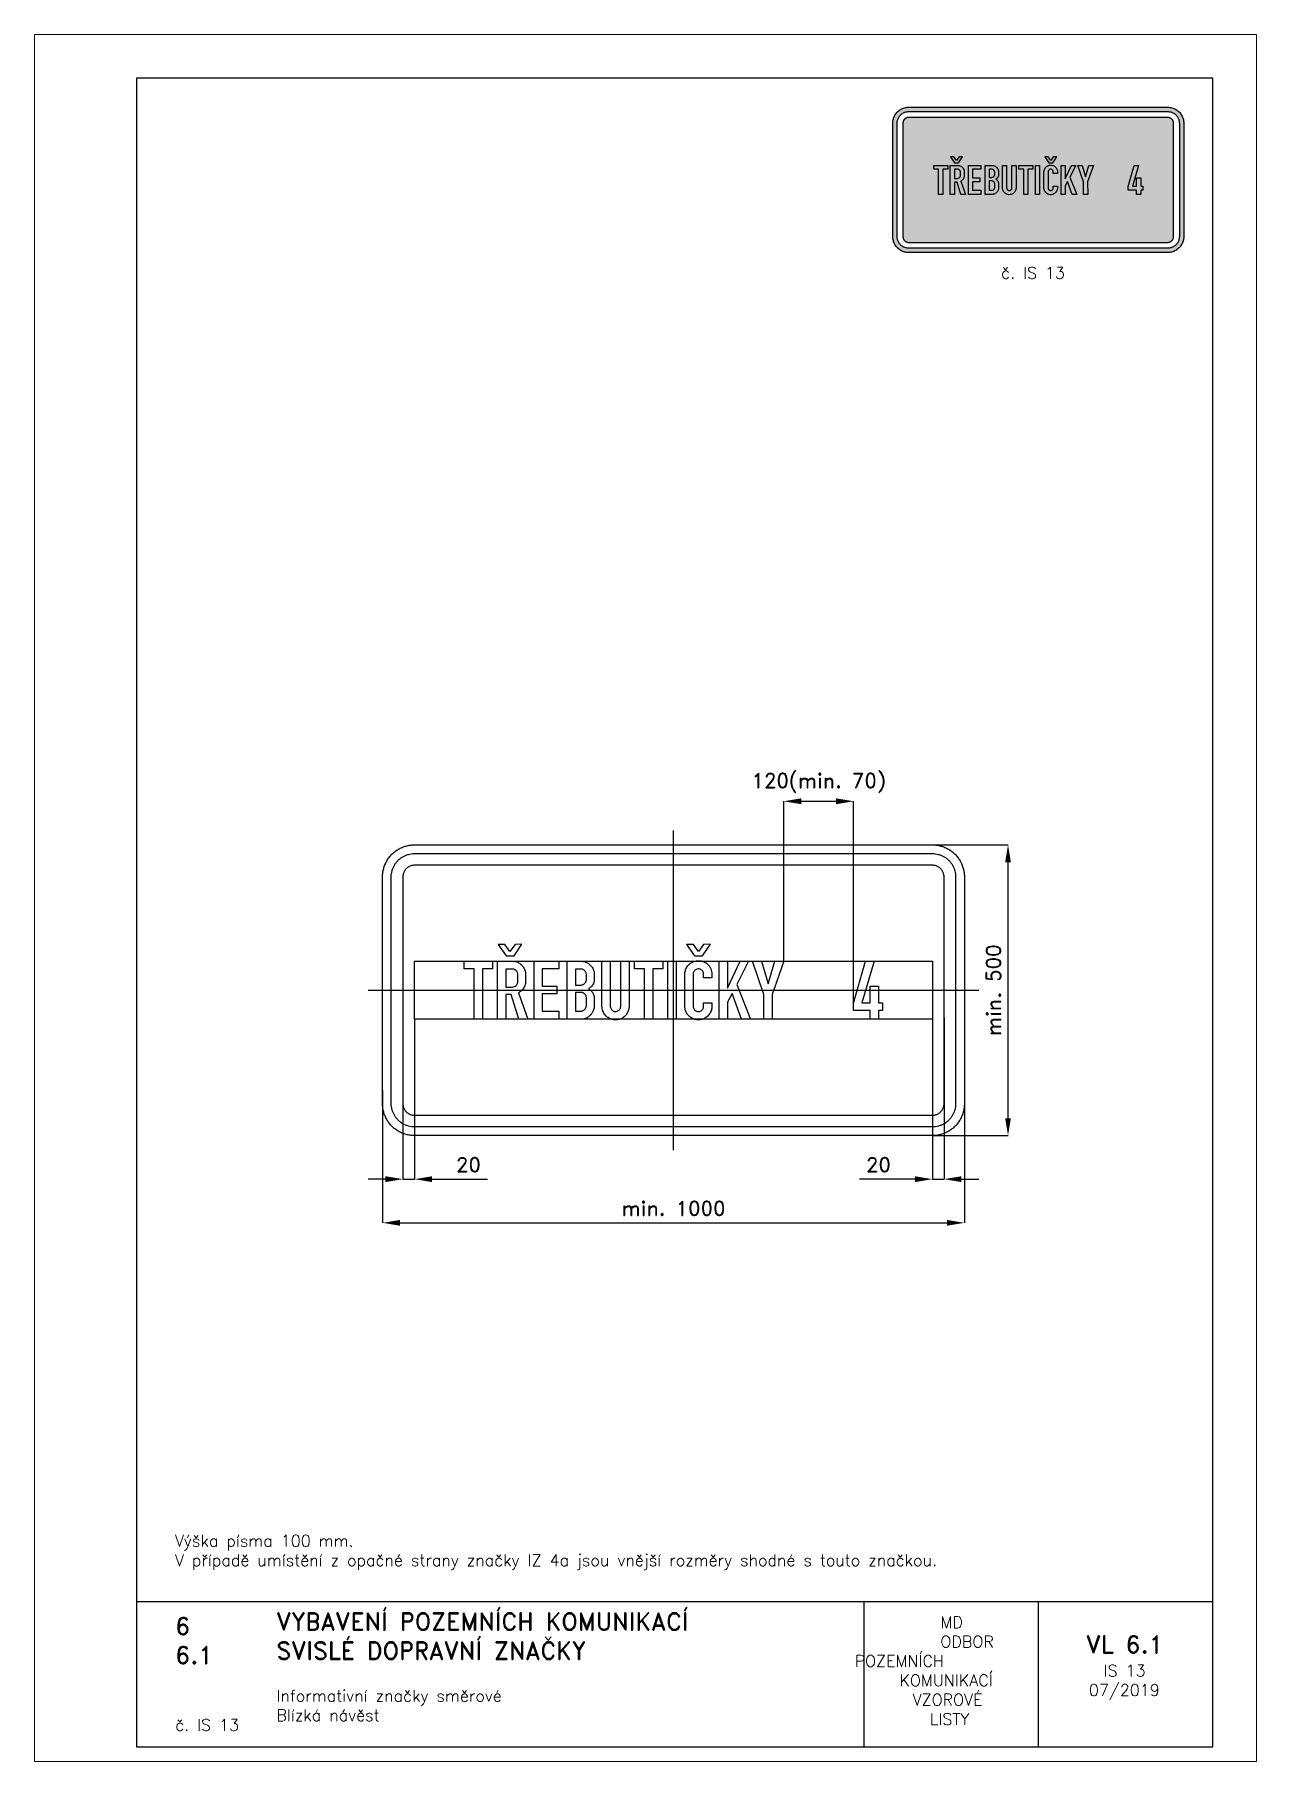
# Paper-space layout 'IS 13' of a CAD drawing. Header units: millimetres. Extents: x 0 to 210, y 0 to 297.
# The model-space entities are those that its viewports show. They can reach past a viewport. Long polylines and large blocks are cut down to what shows.
import ezdxf

# ---------------------------------------------------------------- set-up
doc = ezdxf.new("R2010")
doc.units = ezdxf.units.MM
doc.header["$LTSCALE"] = 5
doc.linetypes.add('ČERCHOVANÁX2', pattern=[2, 1, -0.5, 0, -0.5])
doc.linetypes.add('ČÁRKOVANÁX2', pattern=[1.5, 1, -0.5])
for name, color, linetype in [('Kóty', 2, 'Continuous'), ('Rozpiska', 7, 'Continuous'), ('Značka', 7, 'Continuous')]:
    doc.layers.add(name, color=color, linetype=linetype)
doc.layers.add('Rámeček', color=6, linetype='Continuous', plot=False)
doc.styles.get("Standard").update_dxf_attribs({"font": 'romand.shx', "height": 25})
doc.dimstyles.get("Standard").update_dxf_attribs({"dimtxt": 25, "dimasz": 30, "dimexe": 0.18, "dimexo": 0.0625, "dimgap": 12.5, "dimtad": 1, "dimdec": 0, "dimzin": 0, "dimdsep": 46, "dimtxsty": 'Standard', "dimcen": 0.09, "dimadec": 0, "dimazin": 0, "dimtfac": 1, "dimtdec": 0, "dimtofl": 0, "dimtmove": 0, "dimatfit": 3, "dimfxl": 1, "dimtolj": 1, "dimtzin": 0, "dimarcsym": 0})

psp = doc.layouts.new('IS 13')

# ---------------------------------------------------------------- texts
at = {"layer": 'Rozpiska', "color": 7, "attachment_point": 1}
for s, width, gutter_width, heights, insert, char_height in [('\\pi6.11905;č. IS 13', 25, 75, [0], (160, 257.003342), 2), ('Výška písma 100 mm.\\PV případě umístění z opačné strany značky IZ 4a jsou vnější rozměry shodné s touto značkou.{\\H1.83333x; }', 176.70669232, 100, [0], (24.140813, 38.947881), 2), ('6', 149.0421774, 100, [0], (24.169718, 24.771436), 3), ('{\\C6;VYBAVENÍ POZEMNÍCH KOMUNIKACÍ\\P}SVISLÉ DOPRAVNÍ ZNAČKY{\\H1.34524x; }', 149.0421774, 100, [0], (41.561669, 25.560725), 3), ('\\pi14.7414;{\\C6;MD\\P\\pi2.36044;}ODBOR POZEMNÍCH{\\H1.57143x; }\\P\\pi7.69378;KOMUNIKACÍ{\\H1.5x; }\\P\\pi9.97949;{\\C6;VZOROVÉ\\H1.47619x; \\H0.67742x;\\P\\pi12.93187;LISTY\\H1.26984x; }', 33.10184049, 100, [0], (140.953473, 24.94524), 2), ('\\pi1.03113;{\\H1.5x;\\C6;VL 6.1\\P\\pi4.07873;\\H0.66667x;IS 13\\H1.66666x; \\H0.6x;\\P\\pi1.5549;07/2019\\H1.80159x; }', 16.06225437, 100, [0], (179.655062, 21.609752), 2), ('6.1', 149.0421774, 100, [0], (24.169718, 19.777345), 3), ('{\\C6;Informativní značky směrové\\P}Blízká návěst{\\H1.83333x; }', 149.0421774, 100, [0], (41.561669, 12.285052), 2), ('{\\C6;č. IS 13}', 13.95660045, 100, [2.666667], (24.169718, 7.277566), 2)]:
    psp.add_mtext_dynamic_manual_height_columns(s, width=width, gutter_width=gutter_width, heights=heights, dxfattribs=dict(at, insert=insert, char_height=char_height))

msp = doc.modelspace()

# ---------------------------------------------------------------- texts
at = {"layer": 'Kóty', "insert": (249.3291, 356.5476), "char_height": 25, "attachment_point": 5}
msp.add_mtext('\\A1;120(min. 70)', dxfattribs=at)

# ---------------------------------------------------------------- blocks, each defined once
blk = doc.blocks.new('*D0')
at = {"layer": 'Defpoints', "color": 0, "transparency": 16777216}
for p in [(-500, -171.7), (500, -168.8), (500, -400)]:
    blk.add_point(p, dxfattribs=at)
at = {"layer": 'Kóty', "color": 0, "lineweight": -2, "transparency": 16777216}
for p, q in [((-500, -171.8), (-500, -400.2)), ((500, -168.9), (500, -400.2)), ((-470, -400), (470, -400))]:
    blk.add_line(p, q, dxfattribs=at)
at = {"layer": 'Kóty', "color": 0, "transparency": 16777216}
for points in [[(-470, -395), (-470, -405), (-500, -400)], [(470, -395), (470, -405), (500, -400)]]:
    blk.add_solid(points, dxfattribs=at)
at = {"layer": 'Kóty', "color": 0, "transparency": 16777216, "insert": (0, -375), "char_height": 25, "attachment_point": 5}
blk.add_mtext('\\A1;min. 1000', dxfattribs=at)
blk = doc.blocks.new('*D3')
at = {"layer": 'Defpoints', "color": 0, "transparency": 16777216}
for p in [(445, -50), (465, -46.5), (445, -324.9)]:
    blk.add_point(p, dxfattribs=at)
at = {"layer": 'Kóty', "color": 0, "lineweight": -2, "transparency": 16777216}
for p, q in [((445, -50.1), (445, -325.1)), ((465, -46.6), (465, -325.1)), ((415, -324.9), (319.5, -324.9)), ((495, -324.9), (525, -324.9))]:
    blk.add_line(p, q, dxfattribs=at)
at = {"layer": 'Kóty', "color": 0, "transparency": 16777216}
for points in [[(415, -319.9), (415, -329.9), (445, -324.9)], [(495, -319.9), (495, -329.9), (465, -324.9)]]:
    blk.add_solid(points, dxfattribs=at)
at = {"layer": 'Kóty', "color": 0, "transparency": 16777216, "insert": (352.3, -299.9), "char_height": 25, "attachment_point": 5}
blk.add_mtext('\\A1;20', dxfattribs=at)
blk = doc.blocks.new('*D4')
at = {"layer": 'Defpoints', "color": 0, "transparency": 16777216}
for p in [(-465, -26.6), (-445, -50), (-445, -324.9)]:
    blk.add_point(p, dxfattribs=at)
at = {"layer": 'Kóty', "color": 0, "lineweight": -2, "transparency": 16777216}
for p, q in [((-465, -26.6), (-465, -325.1)), ((-445, -50.1), (-445, -325.1)), ((-495, -324.9), (-525, -324.9)), ((-415, -324.9), (-319.5, -324.9))]:
    blk.add_line(p, q, dxfattribs=at)
at = {"layer": 'Kóty', "color": 0, "transparency": 16777216}
for points in [[(-495, -319.9), (-495, -329.9), (-465, -324.9)], [(-415, -319.9), (-415, -329.9), (-445, -324.9)]]:
    blk.add_solid(points, dxfattribs=at)
at = {"layer": 'Kóty', "color": 0, "transparency": 16777216, "insert": (-352.3, -299.9), "char_height": 25, "attachment_point": 5}
blk.add_mtext('\\A1;20', dxfattribs=at)
blk = doc.blocks.new('*D5')
at = {"layer": 'Defpoints', "color": 0, "transparency": 16777216}
for p in [(445, 250), (575, 250), (445, -250)]:
    blk.add_point(p, dxfattribs=at)
at = {"layer": 'Kóty', "color": 0, "lineweight": -2, "transparency": 16777216}
for p, q in [((445.0625, 250), (575.18, 250)), ((575, -220), (575, 220)), ((445.0625, -250), (575.18, -250))]:
    blk.add_line(p, q, dxfattribs=at)
at = {"layer": 'Kóty', "color": 0, "transparency": 16777216}
for points in [[(570, 220), (580, 220), (575, 250)], [(570, -220), (580, -220), (575, -250)]]:
    blk.add_solid(points, dxfattribs=at)
at = {"layer": 'Kóty', "color": 0, "transparency": 16777216, "insert": (550, 0), "char_height": 25, "attachment_point": 5, "rotation": 90}
blk.add_mtext('\\A1;min. 500', dxfattribs=at)

# ---------------------------------------------------------------- dimensions: what is measured, and where the dimension line sits
at = {"layer": 'Kóty'}
dim = msp.add_linear_dim(base=(575, 250), p1=(445, -250), p2=(445, 250), angle=90, text='min. 500', dimstyle='Standard', dxfattribs=at)
dim.commit()
dim.dimension.update_dxf_attribs({"geometry": '*D5', "text_midpoint": (550, 0)})
for base, p1, p2, text, picture, middle in [((-445, -324.9375), (-465, -26.5705), (-445, -50), '20', '*D4', (-352.2619, -299.9375)), ((445, -324.9375), (465, -46.5003), (445, -50), '20', '*D3', (352.2619, -299.9375)), ((500, -400), (-500, -171.7123), (500, -168.8011), 'min. 1000', '*D0', (0, -375))]:
    dim = msp.add_linear_dim(base=base, p1=p1, p2=p2, text=text, dimstyle='Standard', dxfattribs=at)
    dim.commit()
    dim.dimension.update_dxf_attribs({"geometry": picture, "text_midpoint": middle})

# ---------------------------------------------------------------- linework, layer by layer
at = {"layer": 'Kóty'}
for p, q in [((189.516, 50.0725), (189.516, 325.18)), ((219.516, 325), (279.516, 325)), ((309.516, -34.8225), (309.516, 325.18))]:
    msp.add_line(p, q, dxfattribs=at)
for points in [[(-465, -324.9375), (-445, -324.9375)], [(445, -324.9375), (465, -324.9375)]]:
    msp.add_lwpolyline(points, dxfattribs=at)
for points in [[(219.516, 330), (219.516, 320), (189.516, 325)], [(279.516, 330), (279.516, 320), (309.516, 325)]]:
    msp.add_solid(points, dxfattribs=at)
at = {"layer": 'Značka', "color": 6, "linetype": 'ČERCHOVANÁX2', "ltscale": 5}
for points in [[(0, -275), (0, 275)], [(-525, 0), (525, 0)]]:
    msp.add_lwpolyline(points, dxfattribs=at)
at = {"layer": 'Značka', "color": 5}
for points in [[(-445, -250), (-445.216, -249.999), (-445.432, -249.998, -0.0321792), (-452.5338, -249.501, -0.035448), (-459.513, -248.051, -0.0362654), (-466.2625, -245.769, -0.0344199), (-472.6246, -242.559, -0.0337205), (-478.5523, -238.607, -0.0340821), (-483.8909, -233.891, -0.0342078), (-488.6112, -228.554, -0.0342273), (-492.5592, -222.625, -0.0340446), (-495.7458, -216.258, -0.0334115), (-498.0507, -209.513, -0.0341266), (-499.5245, -202.53, -0.0367443), (-499.9983, -195.432), (-499.9994, -195.216), (-500, -195), (-500, 195), (-499.9993, 195.216), (-499.9983, 195.432, -0.0321802), (-499.5009, 202.534, -0.0354427), (-498.0507, 209.513, -0.036265), (-495.7687, 216.263, -0.0344214), (-492.5592, 222.625, -0.0337168), (-488.6067, 228.552, -0.0340884), (-483.8909, 233.891, -0.0342123), (-478.5535, 238.611, -0.0342281), (-472.6246, 242.559, -0.0340418), (-466.2582, 245.746, -0.0334121), (-459.513, 248.051, -0.0341246), (-452.5305, 249.525, -0.0367431), (-445.432, 249.998), (-445.216, 249.999), (-445, 250), (445, 250), (445.216, 249.999), (445.432, 249.998, -0.0321879), (452.534, 249.501, -0.0354456), (459.513, 248.051, -0.0362718), (466.263, 245.769, -0.0344171), (472.625, 242.559, -0.0337226), (478.552, 238.607, -0.0340953), (483.891, 233.891, -0.0342116), (488.611, 228.554, -0.0342288), (492.559, 222.625, -0.0340381), (495.75, 216.258, -0.0334112), (498.05, 209.513, -0.0341259), (499.52, 202.53, -0.0367438), (500, 195.432), (500, 195.216), (500, 195), (500, -195), (500, -195.216), (500, -195.432, -0.0321877), (499.5, -202.534, -0.0354463), (498.05, -209.513, -0.0362733), (495.77, -216.263, -0.0344153), (492.559, -222.625, -0.0337296), (488.607, -228.552, -0.0340953), (483.891, -233.891, -0.0342052), (478.554, -238.611, -0.0342324), (472.625, -242.559, -0.0340458), (466.258, -245.746, -0.0334152), (459.513, -248.051, -0.0341301), (452.53, -249.525, -0.036746), (445.432, -249.998), (445.216, -249.999), (445, -250), (-445, -250)], [(-445, -235), (-445.1571, -235), (-445.3142, -234.999, -0.0321733), (-450.4791, -234.637, -0.0354419), (-455.5549, -233.582, -0.0362652), (-460.4636, -231.923, -0.0344184), (-465.0906, -229.589, -0.0337211), (-469.4017, -226.714, -0.034088), (-473.2843, -223.284, -0.0342101), (-476.7172, -219.403, -0.0342321), (-479.5885, -215.091, -0.0340473), (-481.9061, -210.46, -0.0334118), (-483.5823, -205.555, -0.0341273), (-484.6542, -200.477, -0.0367449), (-484.9988, -195.314), (-484.9996, -195.157), (-485, -195), (-485, 195), (-484.9995, 195.157), (-484.9988, 195.314, -0.0321805), (-484.637, 200.479, -0.0354446), (-483.5823, 205.555, -0.036267), (-481.9227, 210.464, -0.034416), (-479.5885, 215.091, -0.0337192), (-476.714, 219.402, -0.0340785), (-473.2843, 223.284, -0.0342137), (-469.4026, 226.717, -0.0342224), (-465.0906, 229.589, -0.0340475), (-460.4605, 231.906, -0.0334052), (-455.5549, 233.582, -0.0341289), (-450.4767, 234.654, -0.0367409), (-445.3142, 234.999), (-445.1571, 235), (-445, 235), (445, 235), (445.157, 235), (445.314, 234.999, -0.0321794), (450.479, 234.637, -0.0354428), (455.555, 233.582, -0.0362594), (460.464, 231.923, -0.0344088), (465.091, 229.589, -0.0337189), (469.402, 226.714, -0.0340731), (473.284, 223.284, -0.0342144), (476.717, 219.403, -0.0342259), (479.589, 215.091, -0.0340499), (481.906, 210.46, -0.0334066), (483.582, 205.555, -0.0341277), (484.654, 200.477, -0.0367414), (484.999, 195.314), (485, 195.157), (485, 195), (485, -195), (485, -195.157), (484.999, -195.314, -0.0321792), (484.637, -200.479, -0.0354414), (483.582, -205.555, -0.0362594), (481.923, -210.464, -0.0344169), (479.589, -215.091, -0.033722), (476.714, -219.402, -0.0340771), (473.284, -223.284, -0.0342099), (469.403, -226.717, -0.0342309), (465.091, -229.589, -0.0340445), (460.46, -231.906, -0.0334122), (455.555, -233.582, -0.034122), (450.477, -234.654, -0.0367414), (445.314, -234.999), (445.157, -235), (445, -235), (-445, -235)], [(-445, -215), (445, -215), (445.079, -215), (445.157, -214.999, 0.0321773), (447.74, -214.818, 0.0354428), (450.277, -214.291, 0.0362594), (452.732, -213.461, 0.0344144), (455.045, -212.294, 0.0337313), (457.201, -210.857, 0.0340656), (459.142, -209.142, 0.0342053), (460.859, -207.201, 0.0342263), (462.294, -205.045, 0.0340499), (463.453, -202.73, 0.0334177), (464.291, -200.277, 0.0341507), (464.827, -197.738, 0.0367414), (464.999, -195.157), (465, -195.079), (465, -195), (465, 195), (465, 195.079), (464.999, 195.157, 0.0321773), (464.818, 197.74, 0.0354428), (464.291, 200.277, 0.0362594), (463.461, 202.732, 0.0344248), (462.294, 205.045, 0.0337413), (460.857, 207.201, 0.0340656), (459.142, 209.142, 0.0341822), (457.201, 210.859, 0.0342257), (455.045, 212.294, 0.0340555), (452.73, 213.453, 0.0334253), (450.277, 214.291, 0.0341507), (447.738, 214.827, 0.0367426), (445.157, 214.999), (445.079, 215), (445, 215), (-445, 215), (-445.0785, 215), (-445.1571, 214.999, 0.0321792), (-447.7396, 214.818, 0.0354415), (-450.2775, 214.291, 0.0362593), (-452.7318, 213.461, 0.0344239), (-455.0453, 212.294, 0.0337303), (-457.2008, 210.857, 0.0340791), (-459.1421, 209.142, 0.0341867), (-460.8586, 207.201, 0.0342315), (-462.2943, 205.045, 0.0340516), (-463.453, 202.73, 0.0334211), (-464.2911, 200.277, 0.0341263), (-464.8271, 197.738, 0.0367456), (-464.9994, 195.157), (-464.9998, 195.079), (-465, 195), (-465, -195), (-464.9998, -195.079), (-464.9994, -195.157, 0.0321794), (-464.8185, -197.74, 0.0354442), (-464.2911, -200.277, 0.0362649), (-463.4614, -202.732, 0.0344166), (-462.2943, -205.045, 0.0337177), (-460.857, -207.201, 0.0340796), (-459.1421, -209.142, 0.0342128), (-457.2013, -210.859, 0.0342224), (-455.0453, -212.294, 0.0340475), (-452.7302, -213.453, 0.033405), (-450.2775, -214.291, 0.0341291), (-447.7384, -214.827, 0.0367409), (-445.1571, -214.999), (-445.0785, -215), (-445, -215)], [(-302.401, -49.99), (-302.401, 50), (-276.172, 50), (-275.494, 49.997), (-274.818, 49.979, -0.0837869), (-269.079, 48.705, -0.0686217), (-263.88, 45.729, -0.0685352), (-259.293, 41.443, -0.0720649), (-256.109, 36.125, -0.0376051), (-254.938, 32.901, -0.0303011), (-254.213, 29.552), (-254.139, 29.078), (-254.068, 28.604), (-254.068, 14.917), (-254.138, 14.328, -0.00312494), (-254.213, 13.74, -0.0347146), (-255.036, 9.673, -0.0482159), (-256.516, 5.802, -0.0497718), (-258.535, 2.397, -0.0450138), (-261.161, -0.573, -0.0273416), (-263.039, -2.224, -0.0271633), (-265.078, -3.656), (-265.586, -3.972), (-266.099, -4.281), (-250.536, -49.99), (-265.786, -49.99), (-279.182, -7.229), (-288.068, -7.229), (-288.068, -49.99), (-302.401, -49.99)], [(-288.068, 36.49), (-288.068, 5.333), (-277.161, 5.333), (-276.781, 5.345), (-276.401, 5.365, 0.0896092), (-273.219, 6.192, 0.0957948), (-270.536, 8.094, 0.0606156), (-269.214, 9.685, 0.0452666), (-268.255, 11.521, 0.0314798), (-267.778, 12.826, 0.0444215), (-267.505, 14.177, 0.00998834), (-267.469, 14.536, 0.00331322), (-267.443, 14.896), (-267.443, 26.844), (-267.472, 27.172), (-267.505, 27.5, 0.0332245), (-267.795, 29.162, 0.0445266), (-268.338, 30.76, 0.0628461), (-269.428, 32.664, 0.0609804), (-270.953, 34.25, 0.0531518), (-272.531, 35.34, 0.0528766), (-274.297, 36.073, 0.0333987), (-275.446, 36.356, 0.0347641), (-276.62, 36.479), (-277.031, 36.489), (-277.443, 36.49), (-288.068, 36.49)], [(-182.734, -50), (-182.734, 50), (-158.286, 50), (-157.833, 49.949), (-157.38, 49.896, -0.0258857), (-154.161, 49.339, -0.0351501), (-151.036, 48.396, -0.0748451), (-145.448, 45.381, -0.0704307), (-140.87, 40.813, -0.078698), (-137.354, 34.807, -0.101492), (-136.172, 28.135), (-136.171, 27.891), (-136.172, 27.646), (-136.172, 17.76), (-136.203, 17.521, -0.000593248), (-136.234, 17.281, -0.0151041), (-136.569, 15.178, -0.0294446), (-137.088, 13.115, -0.0556606), (-138.432, 9.954, -0.0513171), (-140.422, 7.135, -0.0370577), (-142.151, 5.335, -0.0384445), (-144.12, 3.823, -0.0145765), (-145.159, 3.173), (-146.224, 2.563), (-145.167, 1.933), (-144.13, 1.271, -0.0420173), (-141.633, -0.733, -0.0475679), (-139.526, -3.156, -0.05225), (-137.829, -5.995, -0.0551575), (-136.776, -9.115, -0.0213822), (-136.502, -10.524, -0.0136195), (-136.328, -11.948), (-136.296, -12.281), (-136.266, -12.615), (-136.266, -27.646), (-136.29, -28.021), (-136.318, -28.396, -0.035015), (-136.837, -31.919, -0.0420475), (-137.891, -35.323, -0.0589575), (-140.114, -39.605, -0.0541569), (-143.255, -43.302, -0.0570294), (-147.347, -46.549, -0.0592672), (-152.057, -48.76, -0.0348557), (-154.859, -49.553, -0.0365976), (-157.734, -49.937), (-158.39, -49.974), (-159.047, -50), (-182.734, -50)], [(-168.411, 36.49), (-168.411, 8.823), (-159.193, 8.823), (-158.844, 8.852), (-158.495, 8.885, 0.0463039), (-156.321, 9.307, 0.0707133), (-154.318, 10.208, 0.0652118), (-152.776, 11.411, 0.0468199), (-151.526, 12.938, 0.0317098), (-150.769, 14.166, 0.0373008), (-150.193, 15.479, 0.0303651), (-149.872, 16.552, 0.0295795), (-149.682, 17.656, 0.00506715), (-149.655, 17.906, 0.00181293), (-149.63, 18.156), (-149.63, 27.094), (-149.66, 27.375), (-149.693, 27.656, 0.0419243), (-150.121, 29.743, 0.0587595), (-150.953, 31.698, 0.0729102), (-152.401, 33.662, 0.0651976), (-154.349, 35.177, 0.0555515), (-156.133, 36.046, 0.0683401), (-158.047, 36.448), (-158.536, 36.478), (-159.026, 36.49), (-168.411, 36.49)], [(-122.838, 50), (-108.588, 50), (-108.588, -27.385), (-108.566, -27.74), (-108.536, -28.094, 0.067142), (-107.919, -30.723, 0.0758073), (-106.588, -33.083, 0.0682847), (-105.041, -34.721, 0.06981), (-103.109, -35.875, 0.0785744), (-100.622, -36.557, 0.078179), (-98.047, -36.448, 0.0795929), (-95.522, -35.586, 0.0719157), (-93.349, -34, 0.0592039), (-91.99, -32.426, 0.0748043), (-91.109, -30.583, 0.0316468), (-90.854, -29.578, 0.0101014), (-90.682, -28.552), (-90.641, -28.281), (-90.599, -28.01), (-90.599, 50), (-76.359, 50), (-76.359, -28.448), (-76.361, -28.875, -0.00543496), (-76.37, -29.302, -0.0476859), (-76.775, -32.391, -0.037009), (-77.703, -35.396, -0.0655244), (-80.629, -40.997, -0.0715191), (-84.943, -45.594, -0.0753967), (-90.402, -49.009, -0.0739042), (-96.661, -50.687, -0.0916806), (-104.887, -50.365, -0.0962718), (-112.411, -47.094, -0.0816706), (-117.551, -42.512, -0.0766057), (-121.016, -36.583, -0.0429518), (-122.222, -32.918, -0.0423557), (-122.786, -29.125), (-122.814, -28.714), (-122.838, -28.302), (-122.838, 50)], [(66.026, -21.469), (66.026, -28.396), (66.033, -28.729), (66.037, -29.062, -0.0583703), (65.6, -32.604, -0.0434958), (64.443, -36.031, -0.0745969), (60.75, -42.276, -0.0816223), (55.359, -47.073, -0.0699735), (50.082, -49.724, -0.0691691), (44.266, -50.833, -0.0862529), (36.654, -50.086, -0.0866473), (29.734, -46.833, -0.0701309), (25.16, -42.842, -0.0679092), (21.849, -37.771, -0.0473846), (20.344, -33.929, -0.0508966), (19.62, -29.896), (19.58, -29.406), (19.547, -28.917), (19.547, 28.135), (19.572, 28.453), (19.599, 28.771, -0.0256517), (20.057, 32.17, -0.0376825), (20.943, 35.49, -0.0782408), (23.928, 41.33, -0.0774484), (28.557, 46.01, -0.055456), (32.486, 48.495, -0.0516512), (36.839, 50.083, -0.0504373), (41.397, 50.844, -0.0529332), (46.016, 50.656, -0.0659743), (51.61, 49.168, -0.0640979), (56.651, 46.292, -0.0559471), (60.338, 42.988, -0.0586191), (63.172, 38.948, -0.0549827), (65.052, 34.547, -0.0502776), (65.974, 29.865), (66.029, 29.339), (66.078, 28.813), (66.078, 21.458), (51.797, 21.458), (51.797, 28.177), (51.766, 28.589), (51.724, 29, 0.065458), (51.2, 30.963, 0.0580511), (50.203, 32.76, 0.0756941), (48.37, 34.77, 0.0820506), (46.005, 36.115, 0.103144), (42.558, 36.744, 0.106109), (39.151, 35.948, 0.0800463), (36.994, 34.599, 0.074179), (35.349, 32.667, 0.0565587), (34.426, 30.844, 0.0531706), (33.922, 28.875, 0.00732664), (33.866, 28.495), (33.818, 28.115), (33.818, -27.573), (33.836, -27.912), (33.859, -28.25, 0.0598711), (34.318, -30.457, 0.0639902), (35.307, -32.5, 0.0838032), (37.188, -34.688, 0.0877941), (39.693, -36.125, 0.0897521), (42.573, -36.719, 0.0891073), (45.474, -36.281, 0.0782823), (47.79, -35.16, 0.073546), (49.672, -33.396, 0.0689438), (51.005, -31.27, 0.0699858), (51.703, -28.885), (51.759, -28.521), (51.807, -28.156), (51.807, -21.469), (66.026, -21.469)], [(-168.411, -3.729), (-168.411, -35.833), (-159.37, -35.823), (-159.078, -35.815), (-158.786, -35.802, 0.0526566), (-156.838, -35.487, 0.0590815), (-155.005, -34.75, 0.0603888), (-153.315, -33.617, 0.0510315), (-151.911, -32.135, 0.0410422), (-150.931, -30.694, 0.0419742), (-150.203, -29.115, 0.0276384), (-149.892, -28.144, 0.0336613), (-149.703, -27.146, 0.00866782), (-149.668, -26.829, 0.00288099), (-149.641, -26.51), (-149.641, -13.521), (-149.659, -12.994, 0.0114638), (-149.693, -12.469, 0.0493644), (-150.028, -10.726, 0.0458274), (-150.693, -9.062, 0.0594814), (-151.919, -7.126, 0.0703808), (-153.578, -5.583, 0.0415054), (-154.784, -4.844, 0.0269269), (-156.088, -4.271, 0.0235089), (-157.003, -3.957, 0.0445544), (-157.943, -3.771), (-158.415, -3.737), (-158.891, -3.729), (-168.411, -3.729)]]:
    msp.add_lwpolyline(points, format="xyb", dxfattribs=at)
for points in [[(-287.8, 59.08), (-274.04, 59.08), (-260.6, 79), (-272.2, 78.84), (-281.08, 66.68), (-289.64, 78.92), (-301.4, 78.92), (-287.8, 59.08)], [(36.2, 59.08), (49.96, 59.08), (63.4, 79), (51.8, 78.84), (42.92, 66.68), (34.36, 78.92), (22.6, 78.92), (36.2, 59.08)], [(-342.443, -50), (-342.443, 36.656), (-359.463, 36.656), (-359.463, 50), (-311.161, 50), (-311.151, 36.656), (-328.141, 36.656), (-328.141, -50), (-342.443, -50)], [(-239.703, -50), (-239.703, 50), (-196.911, 50), (-196.911, 36.75), (-225.505, 36.75), (-225.505, 7.219), (-200.453, 7.219), (-200.453, -6.177), (-225.505, -6.177), (-225.505, -35.74), (-196.911, -35.74), (-196.911, -50), (-239.703, -50)], [(-49.755, -50), (-49.755, 36.656), (-66.776, 36.656), (-66.776, 50), (-18.474, 50), (-18.463, 36.656), (-35.453, 36.656), (-35.453, -50), (-49.755, -50)], [(-9.713, -50), (-9.713, 50), (4.547, 50), (4.547, -50), (-9.713, -50)], [(78.578, -49.99), (78.578, 50), (92.859, 50), (92.859, 3.656), (114.401, 50), (128.787, 50), (108.943, 9.833), (132.182, -49.99), (116.943, -49.99), (100.901, -5.427), (92.859, -20.448), (92.859, -49.99), (78.578, -49.99)], [(155.516, -50), (155.547, -7.094), (135.943, 50.01), (151.12, 50.01), (162.755, 10.833), (174.359, 50.01), (189.516, 50.01), (169.87, -7.094), (169.891, -50), (155.516, -50)], [(338.047, -50), (338.047, -34.885), (309.516, -34.885), (309.516, -22.323), (330.193, 50.01), (345.109, 50.01), (323.818, -21.437), (338.047, -21.437), (338.047, 7.094), (352.38, 7.094), (352.38, -21.437), (359.463, -21.437), (359.463, -34.885), (352.38, -34.885), (352.38, -50), (338.047, -50)]]:
    msp.add_lwpolyline(points, dxfattribs=at)
at = {"layer": 'Značka', "color": 6, "linetype": 'ČÁRKOVANÁX2', "ltscale": 2.5}
msp.add_lwpolyline([(-445, -50), (-445, 50), (445, 50), (445, -50), (-445, -50)], dxfattribs=at)

msp.set_redraw_order([(e.dxf.handle, doc.entitydb.next_handle()) for e in msp.query("TEXT MTEXT ATTDEF DIMENSION ARC_DIMENSION")])  # texts and dimensions are drawn at this point

# ---------------------------------------------------------------- hatches: boundary and pattern name
at = {"layer": 'Značka'}
h = psp.add_hatch(color=170, dxfattribs=at)
h.dxf.hatch_style = 1
h.paths.add_polyline_path([(189.40235, 269.5), (189.40235, 270.25575), (187.9758, 270.25575), (187.9758, 270.88385), (189.00965, 274.5005), (189.75545, 274.5005), (188.6909, 270.92815), (189.40235, 270.92815), (189.40235, 272.3547), (190.119, 272.3547), (190.119, 270.92815), (190.47315, 270.92815), (190.47315, 270.25575), (190.119, 270.25575), (190.119, 269.5)], flags=0)
h.paths.add_polyline_path([(174.31, 274.954), (174.998, 274.954), (175.67, 275.95), (175.09, 275.942), (174.646, 275.334), (174.218, 275.946), (173.63, 275.946)], flags=0)
h.paths.add_polyline_path([(158.11, 274.954), (158.798, 274.954), (159.47, 275.95), (158.89, 275.942), (158.446, 275.334), (158.018, 275.946), (157.43, 275.946)], flags=0)
h.paths.add_polyline_path([(180.2758, 269.5), (180.27735, 271.6453), (179.29715, 274.5005), (180.056, 274.5005), (180.63775, 272.54165), (181.21795, 274.5005), (181.9758, 274.5005), (180.9935, 271.6453), (180.99455, 269.5)], flags=0)
h.paths.add_polyline_path([(176.4289, 269.5005), (176.4289, 274.5), (177.14295, 274.5), (177.14295, 272.1828), (178.22005, 274.5), (178.93935, 274.5), (177.94715, 272.49165), (179.1091, 269.5005), (178.34715, 269.5005), (177.54505, 271.72865), (177.14295, 270.9776), (177.14295, 269.5005)], flags=0)
edge = h.paths.add_edge_path(flags=0)
edge.add_line((175.8013, 270.92655), (175.8013, 270.5802))
edge.add_line((175.8013, 270.5802), (175.80165, 270.56355))
edge.add_line((175.80165, 270.56355), (175.80185, 270.5469))
edge.add_arc((175.03499, 270.551615), 0.766874, 346.28542076, 359.64774632, ccw=False)
edge.add_arc((174.768073, 270.615999), 1.041446, 336.36353346, 346.32575724, ccw=False)
edge.add_arc((174.589191, 270.657707), 1.222503, 320.86954987, 337.93429346, ccw=False)
edge.add_arc((174.672985, 270.586376), 1.112489, 302.33067267, 320.99574911, ccw=False)
edge.add_arc((174.664772, 270.518138), 1.060112, 288.66820069, 304.6788487, ccw=False)
edge.add_arc((174.659244, 270.532094), 1.075104, 272.88202414, 288.70920527, ccw=False)
edge.add_arc((174.630452, 270.571969), 1.116697, 254.53579932, 274.25470451, ccw=False)
edge.add_arc((174.625464, 270.56783), 1.111384, 234.91809437, 254.72671885, ccw=False)
edge.add_arc((174.5802, 270.569376), 1.087295, 220.87071381, 236.91725909, ccw=False)
edge.add_arc((174.604336, 270.591318), 1.119905, 205.37176947, 220.91155292, ccw=False)
edge.add_arc((174.566064, 270.603626), 1.090945, 195.96560743, 206.81724094, ccw=False)
edge.add_arc((174.487023, 270.581726), 1.008929, 184.34998295, 196.00456778, ccw=False)
edge.add_line((173.481, 270.5052), (173.479, 270.5297))
edge.add_line((173.479, 270.5297), (173.47735, 270.55415))
edge.add_line((173.47735, 270.55415), (173.47735, 273.40675))
edge.add_line((173.47735, 273.40675), (173.4786, 273.42265))
edge.add_line((173.4786, 273.42265), (173.47995, 273.43855))
edge.add_arc((175.146633, 273.30049), 1.672391, 169.38704892, 175.26469656, ccw=False)
edge.add_arc((174.624743, 273.398014), 1.141468, 160.74178771, 169.37389632, ccw=False)
edge.add_arc((174.54908, 273.446526), 1.054244, 143.97954825, 161.87456266, ccw=False)
edge.add_arc((174.562936, 273.440871), 1.068783, 126.45664396, 144.17114754, ccw=False)
edge.add_arc((174.584481, 273.479737), 1.051103, 115.96410255, 128.66067665, ccw=False)
edge.add_arc((174.616408, 273.4138), 1.124362, 104.12873042, 115.95580336, ccw=False)
edge.add_arc((174.644021, 273.396428), 1.14817, 93.70383367, 105.25342423, ccw=False)
edge.add_arc((174.641054, 273.449795), 1.094723, 81.60922292, 93.72930734, ccw=False)
edge.add_arc((174.659949, 273.440331), 1.101512, 67.55513054, 82.65344601, ccw=False)
edge.add_arc((174.647969, 273.407472), 1.136456, 52.959259, 67.62934667, ccw=False)
edge.add_arc((174.688838, 273.410809), 1.109596, 41.7314098, 54.5401876, ccw=False)
edge.add_arc((174.729216, 273.446151), 1.055938, 28.33951364, 41.75866553, ccw=False)
edge.add_arc((174.708083, 273.41126), 1.091297, 16.83677751, 29.42520899, ccw=False)
edge.add_arc((174.614555, 273.381652), 1.189392, 5.38384966, 16.89693226, ccw=False)
edge.add_line((175.7987, 273.49325), (175.80145, 273.46695))
edge.add_line((175.80145, 273.46695), (175.8039, 273.44065))
edge.add_line((175.8039, 273.44065), (175.8039, 273.0729))
edge.add_line((175.8039, 273.0729), (175.08985, 273.0729))
edge.add_line((175.08985, 273.0729), (175.08985, 273.40885))
edge.add_line((175.08985, 273.40885), (175.0883, 273.42945))
edge.add_line((175.0883, 273.42945), (175.0862, 273.45))
edge.add_arc((174.699847, 273.39944), 0.389647, 7.45570105, 22.43619809)
edge.add_arc((174.649435, 273.379117), 0.443999, 22.37739947, 35.66681683)
edge.add_arc((174.634299, 273.387286), 0.451798, 33.70555228, 51.02034359)
edge.add_arc((174.65585, 273.414255), 0.417277, 50.99137046, 69.75395301)
edge.add_arc((174.638658, 273.408178), 0.429157, 67.88080665, 91.43637244)
edge.add_arc((174.635441, 273.420463), 0.416805, 91.03663397, 115.26436919)
edge.add_arc((174.612935, 273.428997), 0.399831, 112.86897943, 131.17520813)
edge.add_arc((174.632347, 273.405974), 0.429942, 131.10254291, 148.07203794)
edge.add_arc((174.645986, 273.384436), 0.453043, 146.67227662, 159.62078067)
edge.add_arc((174.670288, 273.374823), 0.479171, 159.55524136, 171.72958115)
edge.add_arc((174.842984, 273.338713), 0.655356, 170.77719544, 172.4563076)
edge.add_line((174.1933, 273.42475), (174.1909, 273.40575))
edge.add_line((174.1909, 273.40575), (174.1909, 270.62135))
edge.add_line((174.1909, 270.62135), (174.1918, 270.6044))
edge.add_line((174.1918, 270.6044), (174.19295, 270.5875))
edge.add_arc((174.663555, 270.627812), 0.472328, 184.8960473, 198.60113279)
edge.add_arc((174.638075, 270.618478), 0.445203, 198.508501, 213.15400646)
edge.add_arc((174.636443, 270.598898), 0.433405, 211.10454064, 230.26604608)
edge.add_arc((174.625046, 270.583584), 0.414345, 230.12441231, 250.19387961)
edge.add_arc((174.638711, 270.576774), 0.412846, 248.08880992, 268.60350891)
edge.add_arc((174.64022, 270.578722), 0.414833, 268.40176044, 288.76985466)
edge.add_arc((174.653697, 270.581524), 0.413376, 286.87587076, 304.78033837)
edge.add_arc((174.638359, 270.604238), 0.440781, 304.73370832, 321.55891762)
edge.add_arc((174.633298, 270.623884), 0.457123, 320.024431, 335.80022225)
edge.add_arc((174.643807, 270.620183), 0.446021, 335.68050037, 351.6939536)
edge.add_line((175.08515, 270.55575), (175.08795, 270.57395))
edge.add_line((175.08795, 270.57395), (175.09035, 270.5922))
edge.add_line((175.09035, 270.5922), (175.09035, 270.92655))
edge.add_line((175.09035, 270.92655), (175.8013, 270.92655))
h.paths.add_polyline_path([(172.01435, 269.5), (172.01435, 274.5), (172.72735, 274.5), (172.72735, 269.5)], flags=0)
h.paths.add_polyline_path([(170.01225, 269.5), (170.01225, 273.8328), (169.1612, 273.8328), (169.1612, 274.5), (171.5763, 274.5), (171.57685, 273.8328), (170.72735, 273.8328), (170.72735, 269.5)], flags=0)
edge = h.paths.add_edge_path(flags=0)
edge.add_line((166.3581, 274.5), (167.0706, 274.5))
edge.add_line((167.0706, 274.5), (167.0706, 270.63075))
edge.add_line((167.0706, 270.63075), (167.0717, 270.613))
edge.add_line((167.0717, 270.613), (167.0732, 270.5953))
edge.add_arc((167.575866, 270.643926), 0.505013, 185.52534156, 200.89009381)
edge.add_arc((167.524233, 270.62306), 0.449335, 200.75196811, 218.09255493)
edge.add_arc((167.507724, 270.586769), 0.414361, 215.55070072, 231.1761452)
edge.add_arc((167.501875, 270.579353), 0.404916, 231.16309012, 247.13644884)
edge.add_arc((167.514551, 270.582401), 0.412784, 245.67948585, 263.65048859)
edge.add_arc((167.515954, 270.584074), 0.414603, 263.48342036, 281.36435736)
edge.add_arc((167.526256, 270.593187), 0.421675, 279.74770596, 297.95068088)
edge.add_arc((167.503981, 270.636096), 0.470019, 297.89768649, 314.35122469)
edge.add_arc((167.535364, 270.625276), 0.440595, 312.4161415, 325.96885613)
edge.add_arc((167.616278, 270.571169), 0.343258, 325.89503012, 343.00704252)
edge.add_arc((167.554363, 270.596595), 0.409948, 342.13747331, 349.38796576)
edge.add_arc((166.692104, 270.75957), 1.287474, 349.32585604, 351.64084765)
edge.add_line((167.9659, 270.5724), (167.96795, 270.58595))
edge.add_line((167.96795, 270.58595), (167.97005, 270.5995))
edge.add_line((167.97005, 270.5995), (167.97005, 274.5))
edge.add_line((167.97005, 274.5), (168.68205, 274.5))
edge.add_line((168.68205, 274.5), (168.68205, 270.5776))
edge.add_line((168.68205, 270.5776), (168.68195, 270.55625))
edge.add_arc((167.699686, 270.566274), 0.982315, 358.169745, 359.41533381, ccw=False)
edge.add_arc((167.863491, 270.563597), 0.818513, 347.07026799, 357.99079869, ccw=False)
edge.add_arc((167.624484, 270.618333), 1.063706, 338.5993528, 347.07732156, ccw=False)
edge.add_arc((167.477792, 270.645967), 1.210687, 324.91930626, 339.91495607, ccw=False)
edge.add_arc((167.561353, 270.585363), 1.107475, 308.63746202, 325.00057131, ccw=False)
edge.add_arc((167.553422, 270.534826), 1.073617, 293.40545337, 310.6524724, ccw=False)
edge.add_arc((167.541162, 270.560452), 1.102005, 276.55430839, 293.46116729, ccw=False)
edge.add_arc((167.504833, 270.58583), 1.13185, 257.28181286, 278.2348838, ccw=False)
edge.add_arc((167.488323, 270.531392), 1.075121, 235.50534186, 257.50142518, ccw=False)
edge.add_arc((167.447565, 270.541299), 1.060929, 218.9468852, 237.62295789, ccw=False)
edge.add_arc((167.497602, 270.584702), 1.127129, 201.54142567, 219.06393577, ccw=False)
edge.add_arc((167.483685, 270.612802), 1.124936, 193.29534804, 203.13312869, ccw=False)
edge.add_arc((167.492181, 270.615074), 1.133726, 183.60691764, 193.30833034, ccw=False)
edge.add_line((166.3607, 270.54375), (166.3593, 270.5643))
edge.add_line((166.3593, 270.5643), (166.3581, 270.5849))
edge.add_line((166.3581, 270.5849), (166.3581, 274.5))
edge = h.paths.add_edge_path(flags=0)
edge.add_line((163.3633, 269.5), (163.3633, 274.5))
edge.add_line((163.3633, 274.5), (164.5857, 274.5))
edge.add_line((164.5857, 274.5), (164.60835, 274.49745))
edge.add_line((164.60835, 274.49745), (164.631, 274.4948))
edge.add_arc((164.442684, 272.927487), 1.578586, 77.2174053, 83.14864619, ccw=False)
edge.add_arc((164.535142, 273.333443), 1.162235, 69.18203923, 77.23453348, ccw=False)
edge.add_arc((164.587181, 273.416392), 1.066378, 53.09030698, 70.21161799, ccw=False)
edge.add_arc((164.535346, 273.34638), 1.153489, 37.00518737, 53.12010403, ccw=False)
edge.add_arc((164.596345, 273.335495), 1.112255, 21.34575055, 39.34490624, ccw=False)
edge.add_arc((164.848575, 273.429472), 0.843131, -1.5442522, 21.63662576, ccw=False)
edge.add_line((165.6914, 273.40675), (165.69145, 273.39455))
edge.add_line((165.69145, 273.39455), (165.6914, 273.3823))
edge.add_line((165.6914, 273.3823), (165.6914, 272.888))
edge.add_line((165.6914, 272.888), (165.68985, 272.87605))
edge.add_arc((160.63217, 273.523234), 5.098919, 352.57206464, 352.70802705, ccw=False)
edge.add_arc((163.939901, 273.088654), 1.762767, 349.21837242, 352.67971395, ccw=False)
edge.add_arc((164.783537, 272.927463), 0.90387, 342.50570722, 349.25196327, ccw=False)
edge.add_arc((164.904317, 272.877619), 0.773775, 330.5940204, 343.33734108, ccw=False)
edge.add_arc((164.843796, 272.91068), 0.842731, 318.90545848, 330.65616375, ccw=False)
edge.add_arc((164.829348, 272.894161), 0.843048, 311.90802174, 320.39713644, ccw=False)
edge.add_arc((164.852334, 272.868212), 0.808383, 303.11750149, 311.92399497, ccw=False)
edge.add_arc((164.710739, 273.0657), 1.051204, 300.35993526, 303.7003864, ccw=False)
edge.add_line((165.24205, 272.15865), (165.1888, 272.12815))
edge.add_line((165.1888, 272.12815), (165.24165, 272.09665))
edge.add_line((165.24165, 272.09665), (165.2935, 272.06355))
edge.add_arc((164.760795, 271.271913), 0.954183, 46.43876141, 56.06275633, ccw=False)
edge.add_arc((164.835744, 271.350346), 0.845697, 35.56289819, 46.45644648, ccw=False)
edge.add_arc((164.888793, 271.366352), 0.793434, 24.88672028, 36.85065868, ccw=False)
edge.add_arc((164.92996, 271.384341), 0.74852, 12.33535297, 24.96372454, ccw=False)
edge.add_arc((164.844727, 271.348918), 0.839513, 8.55478293, 13.45447558, ccw=False)
edge.add_arc((164.372543, 271.278532), 1.316914, 5.40591155, 8.52707805, ccw=False)
edge.add_line((165.6836, 271.4026), (165.6852, 271.38595))
edge.add_line((165.6852, 271.38595), (165.6867, 271.36925))
edge.add_line((165.6867, 271.36925), (165.6867, 270.6177))
edge.add_line((165.6867, 270.6177), (165.6855, 270.59895))
edge.add_line((165.6855, 270.59895), (165.6841, 270.5802))
edge.add_arc((164.414992, 270.677176), 1.272808, 347.60881513, 355.6303848, ccw=False)
edge.add_arc((164.621638, 270.631732), 1.061224, 337.9801554, 347.61105944, ccw=False)
edge.add_arc((164.645173, 270.596476), 1.026464, 325.8157002, 339.31214053, ccw=False)
edge.add_arc((164.56497, 270.650176), 1.122983, 313.44864509, 325.84837909, ccw=False)
edge.add_arc((164.52557, 270.647714), 1.148691, 301.90396617, 314.95999986, ccw=False)
edge.add_arc((164.550218, 270.607168), 1.101244, 288.36303094, 301.93020213, ccw=False)
edge.add_arc((164.543059, 270.545811), 1.045593, 281.8096041, 289.7947094, ccw=False)
edge.add_arc((164.554195, 270.493398), 0.99201, 273.4157917, 281.79960206, ccw=False)
edge.add_line((164.6133, 269.50315), (164.5805, 269.5013))
edge.add_line((164.5805, 269.5013), (164.54765, 269.5))
edge.add_line((164.54765, 269.5), (163.3633, 269.5))
edge = h.paths.add_edge_path(flags=0)
edge.add_line((164.07945, 271.81355), (164.07945, 270.20835))
edge.add_line((164.07945, 270.20835), (164.5315, 270.20885))
edge.add_line((164.5315, 270.20885), (164.5461, 270.20925))
edge.add_line((164.5461, 270.20925), (164.5607, 270.2099))
edge.add_arc((164.53483, 270.678923), 0.469736, 273.15702969, 285.21389826)
edge.add_arc((164.548541, 270.630533), 0.419444, 285.14135269, 298.66611308)
edge.add_arc((164.558333, 270.639366), 0.422692, 296.92680832, 310.75011446)
edge.add_arc((164.507284, 270.69921), 0.50135, 310.70544693, 322.39086847)
edge.add_arc((164.490812, 270.727246), 0.531648, 321.0805837, 330.48148694)
edge.add_arc((164.502249, 270.721193), 0.518713, 330.44080715, 340.05494166)
edge.add_arc((164.558807, 270.709073), 0.461481, 339.07402109, 345.40666365)
edge.add_arc((164.639941, 270.687855), 0.377618, 345.42054625, 353.13223616)
edge.add_arc((164.558609, 270.701095), 0.459963, 352.70625263, 354.6927209)
edge.add_arc((163.633214, 270.783671), 1.389033, 354.83190854, 355.49218098)
edge.add_line((165.01795, 270.6745), (165.01795, 271.32395))
edge.add_line((165.01795, 271.32395), (165.01705, 271.3503))
edge.add_arc((164.443821, 271.326357), 0.573729, 2.39181213, 5.01900648)
edge.add_arc((164.56669, 271.335503), 0.450534, 5.22727546, 16.53158625)
edge.add_arc((164.529051, 271.324294), 0.489806, 16.53583576, 27.0313589)
edge.add_arc((164.52929, 271.338568), 0.483271, 25.5365822, 39.15267196)
edge.add_arc((164.589888, 271.389087), 0.404383, 39.02299895, 55.12653579)
edge.add_arc((164.568772, 271.376745), 0.426706, 53.74786371, 63.25474404)
edge.add_arc((164.462395, 271.167221), 0.661686, 63.1936384, 69.36333846)
edge.add_arc((164.505859, 271.308051), 0.514652, 68.36592266, 73.75277343)
edge.add_arc((164.57427, 271.543601), 0.269369, 73.70514873, 83.90951641)
edge.add_line((164.60285, 271.81145), (164.57925, 271.81315))
edge.add_line((164.57925, 271.81315), (164.55545, 271.81355))
edge.add_line((164.55545, 271.81355), (164.07945, 271.81355))
edge = h.paths.add_edge_path(flags=0)
edge.add_line((164.07945, 273.8245), (164.07945, 272.44115))
edge.add_line((164.07945, 272.44115), (164.54035, 272.44115))
edge.add_line((164.54035, 272.44115), (164.5578, 272.4426))
edge.add_line((164.5578, 272.4426), (164.57525, 272.44425))
edge.add_arc((164.515923, 273.040425), 0.59912, 275.68295016, 286.2874478)
edge.add_arc((164.575552, 272.840175), 0.390185, 286.12973758, 302.30910042)
edge.add_arc((164.593036, 272.834793), 0.376479, 300.49761887, 315.42193086)
edge.add_arc((164.485664, 272.941719), 0.528009, 315.33504305, 326.05754335)
edge.add_arc((164.459034, 272.975709), 0.569236, 324.71580571, 331.98072222)
edge.add_arc((164.536558, 272.933882), 0.48115, 332.04104193, 340.58579414)
edge.add_arc((164.557075, 272.932795), 0.461475, 339.86634052, 346.82337112)
edge.add_arc((164.545019, 272.935422), 0.473812, 346.84640026, 353.62354621)
edge.add_arc((164.399873, 272.955654), 0.62032, 353.25529991, 354.41659521)
edge.add_arc((163.294152, 273.073922), 1.732332, 354.08166061, 354.49715311)
edge.add_line((165.0185, 272.9078), (165.0185, 273.3547))
edge.add_line((165.0185, 273.3547), (165.017, 273.36875))
edge.add_line((165.017, 273.36875), (165.01535, 273.3828))
edge.add_arc((164.383491, 273.307588), 0.636319, 6.78811414, 16.3908325)
edge.add_arc((164.558696, 273.359643), 0.453546, 16.32780335, 29.77902209)
edge.add_arc((164.581224, 273.387069), 0.420561, 28.06013468, 44.74040657)
edge.add_arc((164.542022, 273.349083), 0.475146, 44.66651698, 59.58758835)
edge.add_arc((164.543014, 273.380384), 0.447899, 57.66973688, 70.38813076)
edge.add_arc((164.572314, 273.463898), 0.359396, 70.31945952, 85.95754177)
edge.add_line((164.59765, 273.8224), (164.5732, 273.8239))
edge.add_line((164.5732, 273.8239), (164.5487, 273.8245))
edge.add_line((164.5487, 273.8245), (164.07945, 273.8245))
h.paths.add_polyline_path([(160.51485, 269.5), (160.51485, 274.5), (162.65445, 274.5), (162.65445, 273.8375), (161.22475, 273.8375), (161.22475, 272.36095), (162.47735, 272.36095), (162.47735, 271.69115), (161.22475, 271.69115), (161.22475, 270.213), (162.65445, 270.213), (162.65445, 269.5)], flags=0)
edge = h.paths.add_edge_path(flags=0)
edge.add_line((157.37995, 269.5005), (157.37995, 274.5))
edge.add_line((157.37995, 274.5), (158.6914, 274.5))
edge.add_line((158.6914, 274.5), (158.7253, 274.49985))
edge.add_line((158.7253, 274.49985), (158.7591, 274.49895))
edge.add_arc((158.713844, 273.616921), 0.88319, 67.90498003, 87.06277584, ccw=False)
edge.add_arc((158.636475, 273.418269), 1.096358, 52.36125165, 68.06357061, ccw=False)
edge.add_arc((158.642632, 273.346616), 1.150368, 39.10161384, 54.78420127, ccw=False)
edge.add_arc((158.697308, 273.389788), 1.080709, 22.66607846, 39.15363448, ccw=False)
edge.add_arc((158.653677, 273.336958), 1.141775, 15.65450234, 24.26889728, ccw=False)
edge.add_arc((158.390943, 273.262518), 1.414851, 8.74385704, 15.68623341, ccw=False)
edge.add_line((159.78935, 273.4776), (159.79305, 273.4539))
edge.add_line((159.79305, 273.4539), (159.7966, 273.4302))
edge.add_line((159.7966, 273.4302), (159.7966, 272.74585))
edge.add_line((159.7966, 272.74585), (159.7931, 272.7164))
edge.add_arc((157.439203, 273.001703), 2.371124, 352.3730245, 353.08920566, ccw=False)
edge.add_arc((158.306098, 272.881313), 1.495925, 344.58368062, 352.53648726, ccw=False)
edge.add_arc((158.709974, 272.769674), 1.076904, 333.55577813, 344.59749723, ccw=False)
edge.add_arc((158.77069, 272.710783), 0.996646, 323.63538773, 335.03283888, ccw=False)
edge.add_arc((158.684524, 272.773343), 1.103126, 313.36296535, 323.67240901, ccw=False)
edge.add_arc((158.640762, 272.788015), 1.144047, 308.18723075, 314.45190312, ccw=False)
edge.add_arc((158.638584, 272.790614), 1.147437, 301.96864197, 308.19248132, ccw=False)
edge.add_line((159.2461, 271.8172), (159.2207, 271.8014))
edge.add_line((159.2207, 271.8014), (159.19505, 271.78595))
edge.add_line((159.19505, 271.78595), (159.9732, 269.5005))
edge.add_line((159.9732, 269.5005), (159.2107, 269.5005))
edge.add_line((159.2107, 269.5005), (158.5409, 271.63855))
edge.add_line((158.5409, 271.63855), (158.0966, 271.63855))
edge.add_line((158.0966, 271.63855), (158.0966, 269.5005))
edge.add_line((158.0966, 269.5005), (157.37995, 269.5005))
edge = h.paths.add_edge_path(flags=0)
edge.add_line((158.0966, 273.8245), (158.0966, 272.26665))
edge.add_line((158.0966, 272.26665), (158.64195, 272.26665))
edge.add_line((158.64195, 272.26665), (158.66095, 272.26725))
edge.add_line((158.66095, 272.26725), (158.67995, 272.26825))
edge.add_arc((158.645064, 272.729233), 0.462301, 274.32771391, 294.80992393)
edge.add_arc((158.660216, 272.704035), 0.433082, 294.38924947, 316.27701141)
edge.add_arc((158.679363, 272.716093), 0.428142, 313.3384486, 327.2135439)
edge.add_arc((158.557318, 272.794427), 0.573164, 327.23690062, 337.60416395)
edge.add_arc((158.581499, 272.797894), 0.552267, 336.31564205, 343.527899)
edge.add_arc((158.73851, 272.751744), 0.388614, 343.48894796, 353.66291736)
edge.add_arc((158.676421, 272.762873), 0.451572, 353.1290641, 355.41814688)
edge.add_arc((157.76902, 272.833891), 1.361748, 355.48947811, 356.24880942)
edge.add_line((159.12785, 272.7448), (159.12785, 273.3422))
edge.add_line((159.12785, 273.3422), (159.1264, 273.3586))
edge.add_line((159.1264, 273.3586), (159.12475, 273.375))
edge.add_arc((158.492899, 273.307564), 0.63544, 6.0919636, 13.70365816)
edge.add_arc((158.648956, 273.345915), 0.474739, 13.6687435, 23.8667525)
edge.add_arc((158.678643, 273.369657), 0.438092, 22.59805701, 36.98240444)
edge.add_arc((158.666579, 273.361412), 0.452689, 36.89750059, 50.85589399)
edge.add_arc((158.657283, 273.369692), 0.452308, 49.2802873, 61.45033059)
edge.add_arc((158.656504, 273.369011), 0.453278, 61.40493111, 73.51207997)
edge.add_arc((158.650626, 273.381173), 0.443377, 72.33760558, 79.98917959)
edge.add_arc((158.654177, 273.399254), 0.424954, 80.03687196, 88.00100949)
edge.add_line((158.669, 273.82395), (158.64845, 273.82445))
edge.add_line((158.64845, 273.82445), (158.62785, 273.8245))
edge.add_line((158.62785, 273.8245), (158.0966, 273.8245))
h.paths.add_polyline_path([(155.37785, 269.5), (155.37785, 273.8328), (154.52685, 273.8328), (154.52685, 274.5), (156.94195, 274.5), (156.94245, 273.8328), (156.09295, 273.8328), (156.09295, 269.5)], flags=0)
edge = h.paths.add_edge_path(flags=16)
edge.add_line((150.25, 260.25), (150.242145, 260.25))
edge.add_line((150.242145, 260.25), (150.23429, 260.25005))
edge.add_arc((150.245666, 262.263695), 2.013677, 262.30526487, 269.67629948, ccw=False)
edge.add_arc((150.22077, 262.08246), 1.83074, 254.19866573, 262.3179524, ccw=False)
edge.add_arc((150.170615, 262.052096), 1.788313, 247.17235417, 255.48008505, ccw=False)
edge.add_arc((150.207798, 262.140633), 1.884342, 239.2897272, 247.17473082, ccw=False)
edge.add_arc((150.202208, 262.18868), 1.92302, 232.438656, 240.16403552, ccw=False)
edge.add_arc((150.189162, 262.172137), 1.901954, 224.63701447, 232.44638473, ccw=False)
edge.add_arc((150.166378, 262.185701), 1.895445, 217.57538689, 225.41270781, ccw=False)
edge.add_arc((150.165058, 262.184889), 1.893903, 209.7379077, 217.58026475, ccw=False)
edge.add_arc((150.160872, 262.211114), 1.903439, 202.68580609, 210.48585941, ccw=False)
edge.add_arc((150.195797, 262.226024), 1.941412, 195.03970052, 202.69427348, ccw=False)
edge.add_arc((150.151869, 262.241354), 1.903148, 188.01023498, 195.82860167, ccw=False)
edge.add_arc((150.01267, 262.222294), 1.762651, 179.60973227, 188.02725598, ccw=False)
edge.add_line((148.25006, 262.2343), (148.25002, 262.24215))
edge.add_line((148.25002, 262.24215), (148.25, 262.25))
edge.add_line((148.25, 262.25), (148.25, 281.75))
edge.add_line((148.25, 281.75), (148.250025, 281.75785))
edge.add_line((148.250025, 281.75785), (148.25006, 281.7657))
edge.add_arc((150.263289, 281.754435), 2.01326, 172.30672581, 179.67940883, ccw=False)
edge.add_arc((150.082386, 281.779364), 1.830649, 164.2020526, 172.32195729, ccw=False)
edge.add_arc((150.052115, 281.82922), 1.788389, 157.16692538, 165.47506825, ccw=False)
edge.add_arc((150.14077, 281.79209), 1.884506, 149.28802769, 157.17248192, ccw=False)
edge.add_arc((150.188746, 281.797934), 1.922994, 142.44285984, 150.16780441, ccw=False)
edge.add_arc((150.172307, 281.810596), 1.902245, 134.63619478, 142.44339032, ccw=False)
edge.add_arc((150.185608, 281.833503), 1.895462, 127.57067515, 135.40882016, ccw=False)
edge.add_arc((150.185462, 281.834503), 1.894581, 119.74546143, 127.58559801, ccw=False)
edge.add_arc((150.210886, 281.839478), 1.903034, 112.6843028, 120.4844019, ccw=False)
edge.add_arc((150.226063, 281.803606), 1.941984, 105.03621983, 112.68928187, ccw=False)
edge.add_arc((150.241382, 281.848132), 1.903138, 98.01067598, 105.82940893, ccw=False)
edge.add_arc((150.222445, 281.987309), 1.762681, 89.61497842, 98.03158663, ccw=False)
edge.add_line((150.23429, 283.74995), (150.242145, 283.75))
edge.add_line((150.242145, 283.75), (150.25, 283.75))
edge.add_line((150.25, 283.75), (194.75, 283.75))
edge.add_line((194.75, 283.75), (194.75785, 283.75))
edge.add_line((194.75785, 283.75), (194.7657, 283.74995))
edge.add_arc((194.754353, 281.736647), 2.013335, 82.30464395, 89.67707513, ccw=False)
edge.add_arc((194.779239, 281.917515), 1.830763, 74.19901252, 82.31850519, ccw=False)
edge.add_arc((194.829306, 281.94753), 1.788697, 67.17408002, 75.48048338, ccw=False)
edge.add_arc((194.791985, 281.858897), 1.884866, 59.29082598, 67.17363204, ccw=False)
edge.add_arc((194.79774, 281.811253), 1.923114, 52.43829433, 60.16317022, ccw=False)
edge.add_arc((194.810287, 281.827459), 1.902618, 44.63432619, 52.44028558, ccw=False)
edge.add_arc((194.833788, 281.81442), 1.895232, 37.57572298, 45.41402824, ccw=False)
edge.add_arc((194.834664, 281.814665), 1.894387, 29.74506083, 37.58599861, ccw=False)
edge.add_arc((194.839268, 281.789171), 1.903196, 22.67957167, 30.48022018, ccw=False)
edge.add_arc((194.803907, 281.773953), 1.94169, 15.03820378, 22.69158632, ccw=False)
edge.add_arc((194.84814, 281.758614), 1.903133, 8.01126937, 15.82972763, ccw=False)
edge.add_arc((194.987163, 281.777559), 1.762827, -0.38544796, 8.03127469, ccw=False)
edge.add_line((196.74995, 281.7657), (196.75, 281.75785))
edge.add_line((196.75, 281.75785), (196.75, 281.75))
edge.add_line((196.75, 281.75), (196.75, 262.25))
edge.add_line((196.75, 262.25), (196.75, 262.24215))
edge.add_line((196.75, 262.24215), (196.74995, 262.2343))
edge.add_arc((194.736635, 262.245648), 2.013347, 352.30466685, 359.67705224, ccw=False)
edge.add_arc((194.917445, 262.220776), 1.830835, 344.19917274, 352.31834496, ccw=False)
edge.add_arc((194.94753, 262.170694), 1.788697, 337.17408002, 345.48048338, ccw=False)
edge.add_arc((194.859294, 262.207815), 1.884424, 329.28989889, 337.17455914, ccw=False)
edge.add_arc((194.8114, 262.202162), 1.922938, 322.4379395, 330.16352505, ccw=False)
edge.add_arc((194.827627, 262.189565), 1.902395, 314.63386836, 322.44074342, ccw=False)
edge.add_arc((194.814255, 262.166399), 1.89548, 307.57623804, 315.41351318, ccw=False)
edge.add_arc((194.814819, 262.165106), 1.894111, 299.74448854, 307.5865709, ccw=False)
edge.add_arc((194.789036, 262.161002), 1.903497, 292.68018975, 300.4796021, ccw=False)
edge.add_arc((194.774059, 262.195785), 1.941365, 285.03756278, 292.69222732, ccw=False)
edge.add_arc((194.758549, 262.152171), 1.90345, 278.01192179, 285.82907522, ccw=False)
edge.add_arc((194.777559, 262.012837), 1.762827, 269.61455204, 278.03127469, ccw=False)
edge.add_line((194.7657, 260.25005), (194.75785, 260.25))
edge.add_line((194.75785, 260.25), (194.75, 260.25))
edge.add_line((194.75, 260.25), (150.25, 260.25))
edge = h.paths.add_edge_path(flags=0)
edge.add_line((150.25, 261.25), (194.75, 261.25))
edge.add_line((194.75, 261.25), (194.75395, 261.25))
edge.add_line((194.75395, 261.25), (194.75785, 261.25005))
edge.add_arc((194.752184, 262.256961), 1.006927, 270.32239173, 277.69434212)
edge.add_arc((194.764796, 262.165903), 0.915, 277.67516974, 285.79466242)
edge.add_arc((194.789468, 262.15142), 0.894567, 284.52645002, 292.83285338)
edge.add_arc((194.771049, 262.195258), 0.942118, 292.83070719, 300.71479516)
edge.add_arc((194.774239, 262.219277), 0.961256, 299.82007712, 307.54779165)
edge.add_arc((194.780005, 262.211427), 0.951518, 307.56057286, 315.36481537)
edge.add_arc((194.791535, 262.218152), 0.948126, 314.58605751, 322.42227963)
edge.add_arc((194.792341, 262.217321), 0.94698, 322.43236815, 330.2733975)
edge.add_arc((194.794805, 262.23061), 0.951516, 329.50493251, 337.30558102)
edge.add_arc((194.777072, 262.237932), 0.9707, 337.31071654, 344.96664017)
edge.add_arc((194.799697, 262.245585), 0.950927, 344.16763983, 351.99136316)
edge.add_arc((194.868739, 262.236063), 0.881232, 351.97903723, 360.39575988)
edge.add_line((195.74995, 262.24215), (195.75, 262.24605))
edge.add_line((195.75, 262.24605), (195.75, 262.25))
edge.add_line((195.75, 262.25), (195.75, 281.75))
edge.add_line((195.75, 281.75), (195.75, 281.75395))
edge.add_line((195.75, 281.75395), (195.74995, 281.75785))
edge.add_arc((194.743039, 281.752184), 1.006927, 0.32239173, 7.69434212)
edge.add_arc((194.834097, 281.764796), 0.915, 7.67516974, 15.79466242)
edge.add_arc((194.84858, 281.789468), 0.894567, 14.52645002, 22.83285338)
edge.add_arc((194.804996, 281.771177), 0.941834, 22.82951685, 30.7159855)
edge.add_arc((194.78096, 281.774397), 0.960972, 29.81893251, 37.54893627)
edge.add_arc((194.788573, 281.780005), 0.951518, 37.56057286, 45.36481537)
edge.add_arc((194.781423, 281.791055), 0.948765, 44.58870148, 52.41963566)
edge.add_arc((194.782669, 281.792327), 0.946997, 52.43243683, 60.27332882)
edge.add_arc((194.76946, 281.794945), 0.95136, 59.50429154, 67.30622199)
edge.add_arc((194.76214, 281.777281), 0.97048, 67.30984661, 74.96751009)
edge.add_arc((194.754415, 281.799697), 0.950927, 74.16763983, 81.99136316)
edge.add_arc((194.763939, 281.868767), 0.881204, 81.97889991, 90.3958972)
edge.add_line((194.75785, 282.74995), (194.75395, 282.75))
edge.add_line((194.75395, 282.75), (194.75, 282.75))
edge.add_line((194.75, 282.75), (150.25, 282.75))
edge.add_line((150.25, 282.75), (150.246075, 282.75))
edge.add_line((150.246075, 282.75), (150.242145, 282.74995))
edge.add_arc((150.247819, 281.743292), 1.006674, 90.32294776, 97.69533315)
edge.add_arc((150.235209, 281.833748), 0.915345, 97.67127239, 105.7904675)
edge.add_arc((150.210525, 281.848819), 0.894341, 104.53141944, 112.83779991)
edge.add_arc((150.228831, 281.804793), 0.942021, 112.82463967, 120.7109023)
edge.add_arc((150.225775, 281.780884), 0.96113, 119.82632472, 127.55381033)
edge.add_arc((150.219748, 281.788745), 0.951225, 127.55463395, 135.36196685)
edge.add_arc((150.208859, 281.781689), 0.948519, 134.59646757, 142.42843187)
edge.add_arc((150.207542, 281.782503), 0.946978, 142.41888336, 150.26110307)
edge.add_arc((150.205145, 281.769521), 0.951419, 149.51067511, 157.31171278)
edge.add_arc((150.222832, 281.762063), 0.970614, 157.30823575, 164.96493774)
edge.add_arc((150.200963, 281.754274), 0.951606, 164.17043261, 171.98857038)
edge.add_arc((150.131148, 281.763842), 0.881139, 171.97192638, 180.38961029)
edge.add_line((149.25003, 281.75785), (149.25001, 281.75395))
edge.add_line((149.25001, 281.75395), (149.25, 281.75))
edge.add_line((149.25, 281.75), (149.25, 262.25))
edge.add_line((149.25, 262.25), (149.25001, 262.24605))
edge.add_line((149.25001, 262.24605), (149.25003, 262.24215))
edge.add_arc((150.256873, 262.247772), 1.006858, 180.31994398, 187.69237516)
edge.add_arc((150.165852, 262.235338), 0.914993, 187.6836692, 195.80348232)
edge.add_arc((150.151279, 262.210385), 0.894399, 194.51953704, 202.82719925)
edge.add_arc((150.195187, 262.22896), 0.942074, 202.83242985, 210.71702142)
edge.add_arc((150.219592, 262.226088), 0.961704, 209.82715366, 217.55175484)
edge.add_arc((150.211132, 262.2197), 0.951104, 217.55731268, 225.36476003)
edge.add_arc((150.218004, 262.208236), 0.947863, 224.58226909, 232.42020808)
edge.add_arc((150.217366, 262.207749), 0.947088, 232.43281454, 240.27295111)
edge.add_arc((150.230628, 262.205292), 0.951616, 239.50619794, 247.30629704)
edge.add_arc((150.238033, 262.223165), 0.970962, 247.31002634, 254.96304259)
edge.add_arc((150.245687, 262.200928), 0.951564, 254.17056818, 261.98934691)
edge.add_arc((150.236051, 262.131375), 0.881346, 261.97953625, 270.39614446)
edge.add_line((150.242145, 261.25005), (150.246075, 261.25))
edge.add_line((150.246075, 261.25), (150.25, 261.25))
edge = h.paths.add_edge_path()
edge.add_line((150.25, 259.5), (150.2392, 259.50005))
edge.add_line((150.2392, 259.50005), (150.2284, 259.5001))
edge.add_arc((150.243715, 262.26836), 2.768303, 262.31064595, 269.68303134, ccw=False)
edge.add_arc((150.2095, 262.019177), 2.516782, 254.20284525, 262.32352818, ccw=False)
edge.add_arc((150.14114, 261.977866), 2.459026, 247.16576178, 255.47353843, ccw=False)
edge.add_arc((150.192191, 262.099536), 2.590972, 239.28408094, 247.16942793, ccw=False)
edge.add_arc((150.183896, 262.165717), 2.643948, 232.44597307, 240.17121524, ccw=False)
edge.add_arc((150.166558, 262.143268), 2.615584, 224.63932993, 232.44734957, ccw=False)
edge.add_arc((150.135379, 262.161719), 2.606598, 217.57269668, 225.40949109, ccw=False)
edge.add_arc((150.133507, 262.160667), 2.604474, 209.73820603, 217.57946429, ccw=False)
edge.add_arc((150.127407, 262.196589), 2.617219, 202.68786229, 210.48729753, ccw=False)
edge.add_arc((150.175728, 262.217052), 2.669694, 195.03852862, 202.6930329, ccw=False)
edge.add_arc((150.115397, 262.238143), 2.61715, 188.00897333, 195.82717978, ccw=False)
edge.add_arc((149.92333, 262.21191), 2.423301, 179.61012308, 188.02750947, ccw=False)
edge.add_line((147.500085, 262.2284), (147.50003, 262.2392))
edge.add_line((147.50003, 262.2392), (147.5, 262.25))
edge.add_line((147.5, 262.25), (147.5, 281.75))
edge.add_line((147.5, 281.75), (147.500033, 281.7608))
edge.add_line((147.500033, 281.7608), (147.500085, 281.7716))
edge.add_arc((150.268348, 281.756122), 2.768307, 172.30703115, 179.67964549, ccw=False)
edge.add_arc((150.019488, 281.790362), 2.517102, 164.20162951, 172.3210993, ccw=False)
edge.add_arc((149.978079, 281.858891), 2.459208, 157.16770471, 165.47538981, ccw=False)
edge.add_arc((150.0994, 281.808049), 2.590752, 149.28684925, 157.17253961, ccw=False)
edge.add_arc((150.165701, 281.81576), 2.644125, 142.43992772, 150.16432287, ccw=False)
edge.add_arc((150.143062, 281.83383), 2.615163, 134.64194447, 142.4514063, ccw=False)
edge.add_arc((150.161397, 281.86473), 2.606293, 127.56824356, 135.40606809, ccw=False)
edge.add_arc((150.160656, 281.86657), 2.604383, 119.73856028, 127.58000167, ccw=False)
edge.add_arc((150.196826, 281.87262), 2.617298, 112.69300664, 120.49180091, ccw=False)
edge.add_arc((150.217095, 281.824255), 2.669738, 105.03923317, 112.69387481, ccw=False)
edge.add_arc((150.238217, 281.884656), 2.617135, 98.01120961, 105.82895822, ccw=False)
edge.add_arc((150.211635, 282.076426), 2.423532, 89.60364394, 98.02075567, ccw=False)
edge.add_line((150.2284, 284.4999), (150.2392, 284.49995))
edge.add_line((150.2392, 284.49995), (150.25, 284.5))
edge.add_line((150.25, 284.5), (194.75, 284.5))
edge.add_line((194.75, 284.5), (194.7608, 284.49995))
edge.add_line((194.7608, 284.49995), (194.7716, 284.4999))
edge.add_arc((194.756343, 281.732309), 2.767634, 82.3097624, 89.68413962, ccw=False)
edge.add_arc((194.79047, 281.980726), 2.516883, 74.20279291, 82.32292649, ccw=False)
edge.add_arc((194.859011, 282.022373), 2.458757, 67.1663171, 75.4755586, ccw=False)
edge.add_arc((194.807736, 281.900312), 2.59115, 59.28403923, 67.16874526, ccw=False)
edge.add_arc((194.816198, 281.83468), 2.643568, 52.4426096, 60.16833251, ccw=False)
edge.add_arc((194.834108, 281.857344), 2.614684, 44.63994906, 52.45099041, ccw=False)
edge.add_arc((194.864836, 281.838582), 2.606237, 37.5704546, 45.4081189, ccw=False)
edge.add_arc((194.866578, 281.839396), 2.60436, 29.73803434, 37.57963598, ccw=False)
edge.add_arc((194.872245, 281.801584), 2.618438, 22.72004529, 30.51799257, ccw=False)
edge.add_arc((194.824337, 281.784746), 2.669134, 15.00181603, 22.65625164, ccw=False)
edge.add_arc((194.884421, 281.763255), 2.616912, 7.9788079, 15.79685411, ccw=False)
edge.add_arc((195.076567, 281.785978), 2.423476, -0.33991721, 8.07735473, ccw=False)
edge.add_line((197.5, 281.7716), (197.5, 281.7608))
edge.add_line((197.5, 281.7608), (197.5, 281.75))
edge.add_line((197.5, 281.75), (197.5, 262.25))
edge.add_line((197.5, 262.25), (197.5, 262.2392))
edge.add_line((197.5, 262.2392), (197.5, 262.2284))
edge.add_arc((194.732316, 262.244822), 2.767732, 352.28570129, 359.66003272, ccw=False)
edge.add_arc((194.980725, 262.209519), 2.516834, 344.20271279, 352.3230066, ccw=False)
edge.add_arc((195.022469, 262.140268), 2.458435, 337.18138204, 345.49096686, ccw=False)
edge.add_arc((194.900216, 262.192688), 2.591449, 329.27706725, 337.16136124, ccw=False)
edge.add_arc((194.835136, 262.183498), 2.64302, 322.44180837, 330.16913374, ccw=False)
edge.add_arc((194.857344, 262.165892), 2.614684, 314.63994906, 322.45099041, ccw=False)
edge.add_arc((194.838259, 262.135529), 2.606723, 307.57118713, 315.40738637, ccw=False)
edge.add_arc((194.839548, 262.133194), 2.604087, 299.7376223, 307.58004802, ccw=False)
edge.add_arc((194.803316, 262.127325), 2.617188, 292.69038749, 300.49009743, ccw=False)
edge.add_arc((194.78298, 262.175436), 2.66942, 285.03939818, 292.6947495, ccw=False)
edge.add_arc((194.761858, 262.115114), 2.616894, 278.00975099, 285.82875864, ccw=False)
edge.add_arc((194.788365, 261.923213), 2.423171, 269.60357982, 278.02135529, ccw=False)
edge.add_line((194.7716, 259.5001), (194.7608, 259.50005))
edge.add_line((194.7608, 259.50005), (194.75, 259.5))
edge.add_line((194.75, 259.5), (150.25, 259.5))
h = psp.add_hatch(color=170, dxfattribs=at)
h.dxf.hatch_style = 1
edge = h.paths.add_edge_path()
edge.add_line((150.25, 261.25), (194.75, 261.25))
edge.add_line((194.75, 261.25), (194.75395, 261.25))
edge.add_line((194.75395, 261.25), (194.75785, 261.25005))
edge.add_arc((194.752184, 262.256961), 1.006927, 270.32239173, 277.69434212)
edge.add_arc((194.764796, 262.165903), 0.915, 277.67516974, 285.79466242)
edge.add_arc((194.789468, 262.15142), 0.894567, 284.52645002, 292.83285338)
edge.add_arc((194.771049, 262.195258), 0.942118, 292.83070719, 300.71479516)
edge.add_arc((194.774239, 262.219277), 0.961256, 299.82007712, 307.54779165)
edge.add_arc((194.780005, 262.211427), 0.951518, 307.56057286, 315.36481537)
edge.add_arc((194.791535, 262.218152), 0.948126, 314.58605751, 322.42227963)
edge.add_arc((194.792341, 262.217321), 0.94698, 322.43236815, 330.2733975)
edge.add_arc((194.794805, 262.23061), 0.951516, 329.50493251, 337.30558102)
edge.add_arc((194.777072, 262.237932), 0.9707, 337.31071654, 344.96664017)
edge.add_arc((194.799697, 262.245585), 0.950927, 344.16763983, 351.99136316)
edge.add_arc((194.868739, 262.236063), 0.881232, 351.97903723, 360.39575988)
edge.add_line((195.74995, 262.24215), (195.75, 262.24605))
edge.add_line((195.75, 262.24605), (195.75, 262.25))
edge.add_line((195.75, 262.25), (195.75, 281.75))
edge.add_line((195.75, 281.75), (195.75, 281.75395))
edge.add_line((195.75, 281.75395), (195.74995, 281.75785))
edge.add_arc((194.743039, 281.752184), 1.006927, 0.32239173, 7.69434212)
edge.add_arc((194.834097, 281.764796), 0.915, 7.67516974, 15.79466242)
edge.add_arc((194.84858, 281.789468), 0.894567, 14.52645002, 22.83285338)
edge.add_arc((194.804996, 281.771177), 0.941834, 22.82951685, 30.7159855)
edge.add_arc((194.78096, 281.774397), 0.960972, 29.81893251, 37.54893627)
edge.add_arc((194.788573, 281.780005), 0.951518, 37.56057286, 45.36481537)
edge.add_arc((194.781423, 281.791055), 0.948765, 44.58870148, 52.41963566)
edge.add_arc((194.782669, 281.792327), 0.946997, 52.43243683, 60.27332882)
edge.add_arc((194.76946, 281.794945), 0.95136, 59.50429154, 67.30622199)
edge.add_arc((194.76214, 281.777281), 0.97048, 67.30984661, 74.96751009)
edge.add_arc((194.754415, 281.799697), 0.950927, 74.16763983, 81.99136316)
edge.add_arc((194.763939, 281.868767), 0.881204, 81.97889991, 90.3958972)
edge.add_line((194.75785, 282.74995), (194.75395, 282.75))
edge.add_line((194.75395, 282.75), (194.75, 282.75))
edge.add_line((194.75, 282.75), (150.25, 282.75))
edge.add_line((150.25, 282.75), (150.246075, 282.75))
edge.add_line((150.246075, 282.75), (150.242145, 282.74995))
edge.add_arc((150.247819, 281.743292), 1.006674, 90.32294776, 97.69533315)
edge.add_arc((150.235209, 281.833748), 0.915345, 97.67127239, 105.7904675)
edge.add_arc((150.210525, 281.848819), 0.894341, 104.53141944, 112.83779991)
edge.add_arc((150.228831, 281.804793), 0.942021, 112.82463967, 120.7109023)
edge.add_arc((150.225775, 281.780884), 0.96113, 119.82632472, 127.55381033)
edge.add_arc((150.219748, 281.788745), 0.951225, 127.55463395, 135.36196685)
edge.add_arc((150.208859, 281.781689), 0.948519, 134.59646757, 142.42843187)
edge.add_arc((150.207542, 281.782503), 0.946978, 142.41888336, 150.26110307)
edge.add_arc((150.205145, 281.769521), 0.951419, 149.51067511, 157.31171278)
edge.add_arc((150.222832, 281.762063), 0.970614, 157.30823575, 164.96493774)
edge.add_arc((150.200963, 281.754274), 0.951606, 164.17043261, 171.98857038)
edge.add_arc((150.131148, 281.763842), 0.881139, 171.97192638, 180.38961029)
edge.add_line((149.25003, 281.75785), (149.25001, 281.75395))
edge.add_line((149.25001, 281.75395), (149.25, 281.75))
edge.add_line((149.25, 281.75), (149.25, 262.25))
edge.add_line((149.25, 262.25), (149.25001, 262.24605))
edge.add_line((149.25001, 262.24605), (149.25003, 262.24215))
edge.add_arc((150.256873, 262.247772), 1.006858, 180.31994398, 187.69237516)
edge.add_arc((150.165852, 262.235338), 0.914993, 187.6836692, 195.80348232)
edge.add_arc((150.151279, 262.210385), 0.894399, 194.51953704, 202.82719925)
edge.add_arc((150.195187, 262.22896), 0.942074, 202.83242985, 210.71702142)
edge.add_arc((150.219592, 262.226088), 0.961704, 209.82715366, 217.55175484)
edge.add_arc((150.211132, 262.2197), 0.951104, 217.55731268, 225.36476003)
edge.add_arc((150.218004, 262.208236), 0.947863, 224.58226909, 232.42020808)
edge.add_arc((150.217366, 262.207749), 0.947088, 232.43281454, 240.27295111)
edge.add_arc((150.230628, 262.205292), 0.951616, 239.50619794, 247.30629704)
edge.add_arc((150.238033, 262.223165), 0.970962, 247.31002634, 254.96304259)
edge.add_arc((150.245687, 262.200928), 0.951564, 254.17056818, 261.98934691)
edge.add_arc((150.236051, 262.131375), 0.881346, 261.97953625, 270.39614446)
edge.add_line((150.242145, 261.25005), (150.246075, 261.25))
edge.add_line((150.246075, 261.25), (150.25, 261.25))
h = psp.add_hatch(color=255, dxfattribs=at)
h.dxf.hatch_style = 1
h.paths.add_polyline_path([(189.40235, 269.5), (189.40235, 270.25575), (187.9758, 270.25575), (187.9758, 270.88385), (189.00965, 274.5005), (189.75545, 274.5005), (188.6909, 270.92815), (189.40235, 270.92815), (189.40235, 272.3547), (190.119, 272.3547), (190.119, 270.92815), (190.47315, 270.92815), (190.47315, 270.25575), (190.119, 270.25575), (190.119, 269.5)])
h.paths.add_polyline_path([(174.31, 274.954), (174.998, 274.954), (175.67, 275.95), (175.09, 275.942), (174.646, 275.334), (174.218, 275.946), (173.63, 275.946)])
h.paths.add_polyline_path([(158.11, 274.954), (158.798, 274.954), (159.47, 275.95), (158.89, 275.942), (158.446, 275.334), (158.018, 275.946), (157.43, 275.946)])
h.paths.add_polyline_path([(180.2758, 269.5), (180.27735, 271.6453), (179.29715, 274.5005), (180.056, 274.5005), (180.63775, 272.54165), (181.21795, 274.5005), (181.9758, 274.5005), (180.9935, 271.6453), (180.99455, 269.5)])
h.paths.add_polyline_path([(176.4289, 269.5005), (176.4289, 274.5), (177.14295, 274.5), (177.14295, 272.1828), (178.22005, 274.5), (178.93935, 274.5), (177.94715, 272.49165), (179.1091, 269.5005), (178.34715, 269.5005), (177.54505, 271.72865), (177.14295, 270.9776), (177.14295, 269.5005)])
edge = h.paths.add_edge_path()
edge.add_line((175.8013, 270.92655), (175.8013, 270.5802))
edge.add_line((175.8013, 270.5802), (175.80165, 270.56355))
edge.add_line((175.80165, 270.56355), (175.80185, 270.5469))
edge.add_arc((175.03499, 270.551615), 0.766874, 346.28542076, 359.64774632, ccw=False)
edge.add_arc((174.768073, 270.615999), 1.041446, 336.36353346, 346.32575724, ccw=False)
edge.add_arc((174.589191, 270.657707), 1.222503, 320.86954987, 337.93429346, ccw=False)
edge.add_arc((174.672985, 270.586376), 1.112489, 302.33067267, 320.99574911, ccw=False)
edge.add_arc((174.664772, 270.518138), 1.060112, 288.66820069, 304.6788487, ccw=False)
edge.add_arc((174.659244, 270.532094), 1.075104, 272.88202414, 288.70920527, ccw=False)
edge.add_arc((174.630452, 270.571969), 1.116697, 254.53579932, 274.25470451, ccw=False)
edge.add_arc((174.625464, 270.56783), 1.111384, 234.91809437, 254.72671885, ccw=False)
edge.add_arc((174.5802, 270.569376), 1.087295, 220.87071381, 236.91725909, ccw=False)
edge.add_arc((174.604336, 270.591318), 1.119905, 205.37176947, 220.91155292, ccw=False)
edge.add_arc((174.566064, 270.603626), 1.090945, 195.96560743, 206.81724094, ccw=False)
edge.add_arc((174.487023, 270.581726), 1.008929, 184.34998295, 196.00456778, ccw=False)
edge.add_line((173.481, 270.5052), (173.479, 270.5297))
edge.add_line((173.479, 270.5297), (173.47735, 270.55415))
edge.add_line((173.47735, 270.55415), (173.47735, 273.40675))
edge.add_line((173.47735, 273.40675), (173.4786, 273.42265))
edge.add_line((173.4786, 273.42265), (173.47995, 273.43855))
edge.add_arc((175.146633, 273.30049), 1.672391, 169.38704892, 175.26469656, ccw=False)
edge.add_arc((174.624743, 273.398014), 1.141468, 160.74178771, 169.37389632, ccw=False)
edge.add_arc((174.54908, 273.446526), 1.054244, 143.97954825, 161.87456266, ccw=False)
edge.add_arc((174.562936, 273.440871), 1.068783, 126.45664396, 144.17114754, ccw=False)
edge.add_arc((174.584481, 273.479737), 1.051103, 115.96410255, 128.66067665, ccw=False)
edge.add_arc((174.616408, 273.4138), 1.124362, 104.12873042, 115.95580336, ccw=False)
edge.add_arc((174.644021, 273.396428), 1.14817, 93.70383367, 105.25342423, ccw=False)
edge.add_arc((174.641054, 273.449795), 1.094723, 81.60922292, 93.72930734, ccw=False)
edge.add_arc((174.659949, 273.440331), 1.101512, 67.55513054, 82.65344601, ccw=False)
edge.add_arc((174.647969, 273.407472), 1.136456, 52.959259, 67.62934667, ccw=False)
edge.add_arc((174.688838, 273.410809), 1.109596, 41.7314098, 54.5401876, ccw=False)
edge.add_arc((174.729216, 273.446151), 1.055938, 28.33951364, 41.75866553, ccw=False)
edge.add_arc((174.708083, 273.41126), 1.091297, 16.83677751, 29.42520899, ccw=False)
edge.add_arc((174.614555, 273.381652), 1.189392, 5.38384966, 16.89693226, ccw=False)
edge.add_line((175.7987, 273.49325), (175.80145, 273.46695))
edge.add_line((175.80145, 273.46695), (175.8039, 273.44065))
edge.add_line((175.8039, 273.44065), (175.8039, 273.0729))
edge.add_line((175.8039, 273.0729), (175.08985, 273.0729))
edge.add_line((175.08985, 273.0729), (175.08985, 273.40885))
edge.add_line((175.08985, 273.40885), (175.0883, 273.42945))
edge.add_line((175.0883, 273.42945), (175.0862, 273.45))
edge.add_arc((174.699847, 273.39944), 0.389647, 7.45570105, 22.43619809)
edge.add_arc((174.649435, 273.379117), 0.443999, 22.37739947, 35.66681683)
edge.add_arc((174.634299, 273.387286), 0.451798, 33.70555228, 51.02034359)
edge.add_arc((174.65585, 273.414255), 0.417277, 50.99137046, 69.75395301)
edge.add_arc((174.638658, 273.408178), 0.429157, 67.88080665, 91.43637244)
edge.add_arc((174.635441, 273.420463), 0.416805, 91.03663397, 115.26436919)
edge.add_arc((174.612935, 273.428997), 0.399831, 112.86897943, 131.17520813)
edge.add_arc((174.632347, 273.405974), 0.429942, 131.10254291, 148.07203794)
edge.add_arc((174.645986, 273.384436), 0.453043, 146.67227662, 159.62078067)
edge.add_arc((174.670288, 273.374823), 0.479171, 159.55524136, 171.72958115)
edge.add_arc((174.842984, 273.338713), 0.655356, 170.77719544, 172.4563076)
edge.add_line((174.1933, 273.42475), (174.1909, 273.40575))
edge.add_line((174.1909, 273.40575), (174.1909, 270.62135))
edge.add_line((174.1909, 270.62135), (174.1918, 270.6044))
edge.add_line((174.1918, 270.6044), (174.19295, 270.5875))
edge.add_arc((174.663555, 270.627812), 0.472328, 184.8960473, 198.60113279)
edge.add_arc((174.638075, 270.618478), 0.445203, 198.508501, 213.15400646)
edge.add_arc((174.636443, 270.598898), 0.433405, 211.10454064, 230.26604608)
edge.add_arc((174.625046, 270.583584), 0.414345, 230.12441231, 250.19387961)
edge.add_arc((174.638711, 270.576774), 0.412846, 248.08880992, 268.60350891)
edge.add_arc((174.64022, 270.578722), 0.414833, 268.40176044, 288.76985466)
edge.add_arc((174.653697, 270.581524), 0.413376, 286.87587076, 304.78033837)
edge.add_arc((174.638359, 270.604238), 0.440781, 304.73370832, 321.55891762)
edge.add_arc((174.633298, 270.623884), 0.457123, 320.024431, 335.80022225)
edge.add_arc((174.643807, 270.620183), 0.446021, 335.68050037, 351.6939536)
edge.add_line((175.08515, 270.55575), (175.08795, 270.57395))
edge.add_line((175.08795, 270.57395), (175.09035, 270.5922))
edge.add_line((175.09035, 270.5922), (175.09035, 270.92655))
edge.add_line((175.09035, 270.92655), (175.8013, 270.92655))
h.paths.add_polyline_path([(172.01435, 269.5), (172.01435, 274.5), (172.72735, 274.5), (172.72735, 269.5)])
h.paths.add_polyline_path([(170.01225, 269.5), (170.01225, 273.8328), (169.1612, 273.8328), (169.1612, 274.5), (171.5763, 274.5), (171.57685, 273.8328), (170.72735, 273.8328), (170.72735, 269.5)])
edge = h.paths.add_edge_path()
edge.add_line((166.3581, 274.5), (167.0706, 274.5))
edge.add_line((167.0706, 274.5), (167.0706, 270.63075))
edge.add_line((167.0706, 270.63075), (167.0717, 270.613))
edge.add_line((167.0717, 270.613), (167.0732, 270.5953))
edge.add_arc((167.575866, 270.643926), 0.505013, 185.52534156, 200.89009381)
edge.add_arc((167.524233, 270.62306), 0.449335, 200.75196811, 218.09255493)
edge.add_arc((167.507724, 270.586769), 0.414361, 215.55070072, 231.1761452)
edge.add_arc((167.501875, 270.579353), 0.404916, 231.16309012, 247.13644884)
edge.add_arc((167.514551, 270.582401), 0.412784, 245.67948585, 263.65048859)
edge.add_arc((167.515954, 270.584074), 0.414603, 263.48342036, 281.36435736)
edge.add_arc((167.526256, 270.593187), 0.421675, 279.74770596, 297.95068088)
edge.add_arc((167.503981, 270.636096), 0.470019, 297.89768649, 314.35122469)
edge.add_arc((167.535364, 270.625276), 0.440595, 312.4161415, 325.96885613)
edge.add_arc((167.616278, 270.571169), 0.343258, 325.89503012, 343.00704252)
edge.add_arc((167.554363, 270.596595), 0.409948, 342.13747331, 349.38796576)
edge.add_arc((166.692104, 270.75957), 1.287474, 349.32585604, 351.64084765)
edge.add_line((167.9659, 270.5724), (167.96795, 270.58595))
edge.add_line((167.96795, 270.58595), (167.97005, 270.5995))
edge.add_line((167.97005, 270.5995), (167.97005, 274.5))
edge.add_line((167.97005, 274.5), (168.68205, 274.5))
edge.add_line((168.68205, 274.5), (168.68205, 270.5776))
edge.add_line((168.68205, 270.5776), (168.68195, 270.55625))
edge.add_arc((167.699686, 270.566274), 0.982315, 358.169745, 359.41533381, ccw=False)
edge.add_arc((167.863491, 270.563597), 0.818513, 347.07026799, 357.99079869, ccw=False)
edge.add_arc((167.624484, 270.618333), 1.063706, 338.5993528, 347.07732156, ccw=False)
edge.add_arc((167.477792, 270.645967), 1.210687, 324.91930626, 339.91495607, ccw=False)
edge.add_arc((167.561353, 270.585363), 1.107475, 308.63746202, 325.00057131, ccw=False)
edge.add_arc((167.553422, 270.534826), 1.073617, 293.40545337, 310.6524724, ccw=False)
edge.add_arc((167.541162, 270.560452), 1.102005, 276.55430839, 293.46116729, ccw=False)
edge.add_arc((167.504833, 270.58583), 1.13185, 257.28181286, 278.2348838, ccw=False)
edge.add_arc((167.488323, 270.531392), 1.075121, 235.50534186, 257.50142518, ccw=False)
edge.add_arc((167.447565, 270.541299), 1.060929, 218.9468852, 237.62295789, ccw=False)
edge.add_arc((167.497602, 270.584702), 1.127129, 201.54142567, 219.06393577, ccw=False)
edge.add_arc((167.483685, 270.612802), 1.124936, 193.29534804, 203.13312869, ccw=False)
edge.add_arc((167.492181, 270.615074), 1.133726, 183.60691764, 193.30833034, ccw=False)
edge.add_line((166.3607, 270.54375), (166.3593, 270.5643))
edge.add_line((166.3593, 270.5643), (166.3581, 270.5849))
edge.add_line((166.3581, 270.5849), (166.3581, 274.5))
edge = h.paths.add_edge_path()
edge.add_line((163.3633, 269.5), (163.3633, 274.5))
edge.add_line((163.3633, 274.5), (164.5857, 274.5))
edge.add_line((164.5857, 274.5), (164.60835, 274.49745))
edge.add_line((164.60835, 274.49745), (164.631, 274.4948))
edge.add_arc((164.442684, 272.927487), 1.578586, 77.2174053, 83.14864619, ccw=False)
edge.add_arc((164.535142, 273.333443), 1.162235, 69.18203923, 77.23453348, ccw=False)
edge.add_arc((164.587181, 273.416392), 1.066378, 53.09030698, 70.21161799, ccw=False)
edge.add_arc((164.535346, 273.34638), 1.153489, 37.00518737, 53.12010403, ccw=False)
edge.add_arc((164.596345, 273.335495), 1.112255, 21.34575055, 39.34490624, ccw=False)
edge.add_arc((164.848575, 273.429472), 0.843131, -1.5442522, 21.63662576, ccw=False)
edge.add_line((165.6914, 273.40675), (165.69145, 273.39455))
edge.add_line((165.69145, 273.39455), (165.6914, 273.3823))
edge.add_line((165.6914, 273.3823), (165.6914, 272.888))
edge.add_line((165.6914, 272.888), (165.68985, 272.87605))
edge.add_arc((160.63217, 273.523234), 5.098919, 352.57206464, 352.70802705, ccw=False)
edge.add_arc((163.939901, 273.088654), 1.762767, 349.21837242, 352.67971395, ccw=False)
edge.add_arc((164.783537, 272.927463), 0.90387, 342.50570722, 349.25196327, ccw=False)
edge.add_arc((164.904317, 272.877619), 0.773775, 330.5940204, 343.33734108, ccw=False)
edge.add_arc((164.843796, 272.91068), 0.842731, 318.90545848, 330.65616375, ccw=False)
edge.add_arc((164.829348, 272.894161), 0.843048, 311.90802174, 320.39713644, ccw=False)
edge.add_arc((164.852334, 272.868212), 0.808383, 303.11750149, 311.92399497, ccw=False)
edge.add_arc((164.710739, 273.0657), 1.051204, 300.35993526, 303.7003864, ccw=False)
edge.add_line((165.24205, 272.15865), (165.1888, 272.12815))
edge.add_line((165.1888, 272.12815), (165.24165, 272.09665))
edge.add_line((165.24165, 272.09665), (165.2935, 272.06355))
edge.add_arc((164.760795, 271.271913), 0.954183, 46.43876141, 56.06275633, ccw=False)
edge.add_arc((164.835744, 271.350346), 0.845697, 35.56289819, 46.45644648, ccw=False)
edge.add_arc((164.888793, 271.366352), 0.793434, 24.88672028, 36.85065868, ccw=False)
edge.add_arc((164.92996, 271.384341), 0.74852, 12.33535297, 24.96372454, ccw=False)
edge.add_arc((164.844727, 271.348918), 0.839513, 8.55478293, 13.45447558, ccw=False)
edge.add_arc((164.372543, 271.278532), 1.316914, 5.40591155, 8.52707805, ccw=False)
edge.add_line((165.6836, 271.4026), (165.6852, 271.38595))
edge.add_line((165.6852, 271.38595), (165.6867, 271.36925))
edge.add_line((165.6867, 271.36925), (165.6867, 270.6177))
edge.add_line((165.6867, 270.6177), (165.6855, 270.59895))
edge.add_line((165.6855, 270.59895), (165.6841, 270.5802))
edge.add_arc((164.414992, 270.677176), 1.272808, 347.60881513, 355.6303848, ccw=False)
edge.add_arc((164.621638, 270.631732), 1.061224, 337.9801554, 347.61105944, ccw=False)
edge.add_arc((164.645173, 270.596476), 1.026464, 325.8157002, 339.31214053, ccw=False)
edge.add_arc((164.56497, 270.650176), 1.122983, 313.44864509, 325.84837909, ccw=False)
edge.add_arc((164.52557, 270.647714), 1.148691, 301.90396617, 314.95999986, ccw=False)
edge.add_arc((164.550218, 270.607168), 1.101244, 288.36303094, 301.93020213, ccw=False)
edge.add_arc((164.543059, 270.545811), 1.045593, 281.8096041, 289.7947094, ccw=False)
edge.add_arc((164.554195, 270.493398), 0.99201, 273.4157917, 281.79960206, ccw=False)
edge.add_line((164.6133, 269.50315), (164.5805, 269.5013))
edge.add_line((164.5805, 269.5013), (164.54765, 269.5))
edge.add_line((164.54765, 269.5), (163.3633, 269.5))
edge = h.paths.add_edge_path(flags=16)
edge.add_line((164.07945, 271.81355), (164.07945, 270.20835))
edge.add_line((164.07945, 270.20835), (164.5315, 270.20885))
edge.add_line((164.5315, 270.20885), (164.5461, 270.20925))
edge.add_line((164.5461, 270.20925), (164.5607, 270.2099))
edge.add_arc((164.53483, 270.678923), 0.469736, 273.15702969, 285.21389826)
edge.add_arc((164.548541, 270.630533), 0.419444, 285.14135269, 298.66611308)
edge.add_arc((164.558333, 270.639366), 0.422692, 296.92680832, 310.75011446)
edge.add_arc((164.507284, 270.69921), 0.50135, 310.70544693, 322.39086847)
edge.add_arc((164.490812, 270.727246), 0.531648, 321.0805837, 330.48148694)
edge.add_arc((164.502249, 270.721193), 0.518713, 330.44080715, 340.05494166)
edge.add_arc((164.558807, 270.709073), 0.461481, 339.07402109, 345.40666365)
edge.add_arc((164.639941, 270.687855), 0.377618, 345.42054625, 353.13223616)
edge.add_arc((164.558609, 270.701095), 0.459963, 352.70625263, 354.6927209)
edge.add_arc((163.633214, 270.783671), 1.389033, 354.83190854, 355.49218098)
edge.add_line((165.01795, 270.6745), (165.01795, 271.32395))
edge.add_line((165.01795, 271.32395), (165.01705, 271.3503))
edge.add_arc((164.443821, 271.326357), 0.573729, 2.39181213, 5.01900648)
edge.add_arc((164.56669, 271.335503), 0.450534, 5.22727546, 16.53158625)
edge.add_arc((164.529051, 271.324294), 0.489806, 16.53583576, 27.0313589)
edge.add_arc((164.52929, 271.338568), 0.483271, 25.5365822, 39.15267196)
edge.add_arc((164.589888, 271.389087), 0.404383, 39.02299895, 55.12653579)
edge.add_arc((164.568772, 271.376745), 0.426706, 53.74786371, 63.25474404)
edge.add_arc((164.462395, 271.167221), 0.661686, 63.1936384, 69.36333846)
edge.add_arc((164.505859, 271.308051), 0.514652, 68.36592266, 73.75277343)
edge.add_arc((164.57427, 271.543601), 0.269369, 73.70514873, 83.90951641)
edge.add_line((164.60285, 271.81145), (164.57925, 271.81315))
edge.add_line((164.57925, 271.81315), (164.55545, 271.81355))
edge.add_line((164.55545, 271.81355), (164.07945, 271.81355))
edge = h.paths.add_edge_path(flags=16)
edge.add_line((164.07945, 273.8245), (164.07945, 272.44115))
edge.add_line((164.07945, 272.44115), (164.54035, 272.44115))
edge.add_line((164.54035, 272.44115), (164.5578, 272.4426))
edge.add_line((164.5578, 272.4426), (164.57525, 272.44425))
edge.add_arc((164.515923, 273.040425), 0.59912, 275.68295016, 286.2874478)
edge.add_arc((164.575552, 272.840175), 0.390185, 286.12973758, 302.30910042)
edge.add_arc((164.593036, 272.834793), 0.376479, 300.49761887, 315.42193086)
edge.add_arc((164.485664, 272.941719), 0.528009, 315.33504305, 326.05754335)
edge.add_arc((164.459034, 272.975709), 0.569236, 324.71580571, 331.98072222)
edge.add_arc((164.536558, 272.933882), 0.48115, 332.04104193, 340.58579414)
edge.add_arc((164.557075, 272.932795), 0.461475, 339.86634052, 346.82337112)
edge.add_arc((164.545019, 272.935422), 0.473812, 346.84640026, 353.62354621)
edge.add_arc((164.399873, 272.955654), 0.62032, 353.25529991, 354.41659521)
edge.add_arc((163.294152, 273.073922), 1.732332, 354.08166061, 354.49715311)
edge.add_line((165.0185, 272.9078), (165.0185, 273.3547))
edge.add_line((165.0185, 273.3547), (165.017, 273.36875))
edge.add_line((165.017, 273.36875), (165.01535, 273.3828))
edge.add_arc((164.383491, 273.307588), 0.636319, 6.78811414, 16.3908325)
edge.add_arc((164.558696, 273.359643), 0.453546, 16.32780335, 29.77902209)
edge.add_arc((164.581224, 273.387069), 0.420561, 28.06013468, 44.74040657)
edge.add_arc((164.542022, 273.349083), 0.475146, 44.66651698, 59.58758835)
edge.add_arc((164.543014, 273.380384), 0.447899, 57.66973688, 70.38813076)
edge.add_arc((164.572314, 273.463898), 0.359396, 70.31945952, 85.95754177)
edge.add_line((164.59765, 273.8224), (164.5732, 273.8239))
edge.add_line((164.5732, 273.8239), (164.5487, 273.8245))
edge.add_line((164.5487, 273.8245), (164.07945, 273.8245))
h.paths.add_polyline_path([(160.51485, 269.5), (160.51485, 274.5), (162.65445, 274.5), (162.65445, 273.8375), (161.22475, 273.8375), (161.22475, 272.36095), (162.47735, 272.36095), (162.47735, 271.69115), (161.22475, 271.69115), (161.22475, 270.213), (162.65445, 270.213), (162.65445, 269.5)])
edge = h.paths.add_edge_path()
edge.add_line((157.37995, 269.5005), (157.37995, 274.5))
edge.add_line((157.37995, 274.5), (158.6914, 274.5))
edge.add_line((158.6914, 274.5), (158.7253, 274.49985))
edge.add_line((158.7253, 274.49985), (158.7591, 274.49895))
edge.add_arc((158.713844, 273.616921), 0.88319, 67.90498003, 87.06277584, ccw=False)
edge.add_arc((158.636475, 273.418269), 1.096358, 52.36125165, 68.06357061, ccw=False)
edge.add_arc((158.642632, 273.346616), 1.150368, 39.10161384, 54.78420127, ccw=False)
edge.add_arc((158.697308, 273.389788), 1.080709, 22.66607846, 39.15363448, ccw=False)
edge.add_arc((158.653677, 273.336958), 1.141775, 15.65450234, 24.26889728, ccw=False)
edge.add_arc((158.390943, 273.262518), 1.414851, 8.74385704, 15.68623341, ccw=False)
edge.add_line((159.78935, 273.4776), (159.79305, 273.4539))
edge.add_line((159.79305, 273.4539), (159.7966, 273.4302))
edge.add_line((159.7966, 273.4302), (159.7966, 272.74585))
edge.add_line((159.7966, 272.74585), (159.7931, 272.7164))
edge.add_arc((157.439203, 273.001703), 2.371124, 352.3730245, 353.08920566, ccw=False)
edge.add_arc((158.306098, 272.881313), 1.495925, 344.58368062, 352.53648726, ccw=False)
edge.add_arc((158.709974, 272.769674), 1.076904, 333.55577813, 344.59749723, ccw=False)
edge.add_arc((158.77069, 272.710783), 0.996646, 323.63538773, 335.03283888, ccw=False)
edge.add_arc((158.684524, 272.773343), 1.103126, 313.36296535, 323.67240901, ccw=False)
edge.add_arc((158.640762, 272.788015), 1.144047, 308.18723075, 314.45190312, ccw=False)
edge.add_arc((158.638584, 272.790614), 1.147437, 301.96864197, 308.19248132, ccw=False)
edge.add_line((159.2461, 271.8172), (159.2207, 271.8014))
edge.add_line((159.2207, 271.8014), (159.19505, 271.78595))
edge.add_line((159.19505, 271.78595), (159.9732, 269.5005))
edge.add_line((159.9732, 269.5005), (159.2107, 269.5005))
edge.add_line((159.2107, 269.5005), (158.5409, 271.63855))
edge.add_line((158.5409, 271.63855), (158.0966, 271.63855))
edge.add_line((158.0966, 271.63855), (158.0966, 269.5005))
edge.add_line((158.0966, 269.5005), (157.37995, 269.5005))
edge = h.paths.add_edge_path(flags=16)
edge.add_line((158.0966, 273.8245), (158.0966, 272.26665))
edge.add_line((158.0966, 272.26665), (158.64195, 272.26665))
edge.add_line((158.64195, 272.26665), (158.66095, 272.26725))
edge.add_line((158.66095, 272.26725), (158.67995, 272.26825))
edge.add_arc((158.645064, 272.729233), 0.462301, 274.32771391, 294.80992393)
edge.add_arc((158.660216, 272.704035), 0.433082, 294.38924947, 316.27701141)
edge.add_arc((158.679363, 272.716093), 0.428142, 313.3384486, 327.2135439)
edge.add_arc((158.557318, 272.794427), 0.573164, 327.23690062, 337.60416395)
edge.add_arc((158.581499, 272.797894), 0.552267, 336.31564205, 343.527899)
edge.add_arc((158.73851, 272.751744), 0.388614, 343.48894796, 353.66291736)
edge.add_arc((158.676421, 272.762873), 0.451572, 353.1290641, 355.41814688)
edge.add_arc((157.76902, 272.833891), 1.361748, 355.48947811, 356.24880942)
edge.add_line((159.12785, 272.7448), (159.12785, 273.3422))
edge.add_line((159.12785, 273.3422), (159.1264, 273.3586))
edge.add_line((159.1264, 273.3586), (159.12475, 273.375))
edge.add_arc((158.492899, 273.307564), 0.63544, 6.0919636, 13.70365816)
edge.add_arc((158.648956, 273.345915), 0.474739, 13.6687435, 23.8667525)
edge.add_arc((158.678643, 273.369657), 0.438092, 22.59805701, 36.98240444)
edge.add_arc((158.666579, 273.361412), 0.452689, 36.89750059, 50.85589399)
edge.add_arc((158.657283, 273.369692), 0.452308, 49.2802873, 61.45033059)
edge.add_arc((158.656504, 273.369011), 0.453278, 61.40493111, 73.51207997)
edge.add_arc((158.650626, 273.381173), 0.443377, 72.33760558, 79.98917959)
edge.add_arc((158.654177, 273.399254), 0.424954, 80.03687196, 88.00100949)
edge.add_line((158.669, 273.82395), (158.64845, 273.82445))
edge.add_line((158.64845, 273.82445), (158.62785, 273.8245))
edge.add_line((158.62785, 273.8245), (158.0966, 273.8245))
h.paths.add_polyline_path([(155.37785, 269.5), (155.37785, 273.8328), (154.52685, 273.8328), (154.52685, 274.5), (156.94195, 274.5), (156.94245, 273.8328), (156.09295, 273.8328), (156.09295, 269.5)])

# ---------------------------------------------------------------- linework, layer by layer
at = {"layer": 'Rozpiska', "color": 7}
for p, q in [((17.5, 27.5), (202.5, 27.5)), ((142.5, 27.5), (142.5, 2.5)), ((172.5, 27.5), (172.5, 2.5))]:
    psp.add_line(p, q, dxfattribs=at)
psp.add_lwpolyline([(17.5, 2.5), (202.5, 2.5), (202.5, 289.5), (17.5, 289.5)], close=True, dxfattribs=at)
at = {"layer": 'Značka', "color": 170}
for points in [[(150.25, 259.5), (150.2392, 259.50005), (150.2284, 259.5001, -0.0321792), (149.87331, 259.52495, -0.035448), (149.52435, 259.59745, -0.0362654), (149.186875, 259.71155, -0.0344199), (148.86877, 259.87205, -0.0337205), (148.572385, 260.06965, -0.0340821), (148.305455, 260.30545, -0.0342078), (148.06944, 260.5723, -0.0342273), (147.87204, 260.86875, -0.0340446), (147.712708, 261.1871, -0.0334115), (147.597467, 261.52435, -0.0341266), (147.523774, 261.8735, -0.0367443), (147.500085, 262.2284), (147.50003, 262.2392), (147.5, 262.25), (147.5, 281.75), (147.500033, 281.7608), (147.500085, 281.7716, -0.0321802), (147.524957, 282.1267, -0.0354427), (147.597467, 282.47565, -0.036265), (147.711563, 282.81315, -0.0344214), (147.87204, 283.13125, -0.0337168), (148.069665, 283.4276, -0.0340884), (148.305455, 283.69455, -0.0342123), (148.572325, 283.93055, -0.0342281), (148.86877, 284.12795, -0.0340418), (149.18709, 284.2873, -0.0334121), (149.52435, 284.40255, -0.0341246), (149.873475, 284.47625, -0.0367431), (150.2284, 284.4999), (150.2392, 284.49995), (150.25, 284.5), (194.75, 284.5), (194.7608, 284.49995), (194.7716, 284.4999, -0.0321879), (195.1267, 284.47505, -0.0354456), (195.47565, 284.40255, -0.0362718), (195.81315, 284.28845, -0.0344171), (196.13125, 284.12795, -0.0337226), (196.4276, 283.93035, -0.0340953), (196.69455, 283.69455, -0.0342116), (196.93055, 283.4277, -0.0342288), (197.12795, 283.13125, -0.0340381), (197.2875, 282.8129, -0.0334112), (197.4025, 282.47565, -0.0341259), (197.476, 282.1265, -0.0367438), (197.5, 281.7716), (197.5, 281.7608), (197.5, 281.75), (197.5, 262.25), (197.5, 262.2392), (197.5, 262.2284, -0.0321877), (197.475, 261.8733, -0.0354463), (197.4025, 261.52435, -0.0362733), (197.2885, 261.18685, -0.0344153), (197.12795, 260.86875, -0.0337296), (196.93035, 260.5724, -0.0340953), (196.69455, 260.30545, -0.0342052), (196.4277, 260.06945, -0.0342324), (196.13125, 259.87205, -0.0340458), (195.8129, 259.7127, -0.0334152), (195.47565, 259.59745, -0.0341301), (195.1265, 259.52375, -0.036746), (194.7716, 259.5001), (194.7608, 259.50005), (194.75, 259.5), (150.25, 259.5)], [(150.25, 260.25), (150.242145, 260.25), (150.23429, 260.25005, -0.0321733), (149.976045, 260.26815, -0.0354419), (149.722255, 260.3209, -0.0362652), (149.47682, 260.40385, -0.0344184), (149.24547, 260.52055, -0.0337211), (149.029915, 260.6643, -0.034088), (148.835785, 260.8358, -0.0342101), (148.66414, 261.02985, -0.0342321), (148.520575, 261.24545, -0.0340473), (148.404695, 261.477, -0.0334118), (148.320885, 261.72225, -0.0341273), (148.26729, 261.97615, -0.0367449), (148.25006, 262.2343), (148.25002, 262.24215), (148.25, 262.25), (148.25, 281.75), (148.250025, 281.75785), (148.25006, 281.7657, -0.0321805), (148.26815, 282.02395, -0.0354446), (148.320885, 282.27775, -0.036267), (148.403865, 282.5232, -0.034416), (148.520575, 282.75455, -0.0337192), (148.6643, 282.9701, -0.0340785), (148.835785, 283.1642, -0.0342137), (149.02987, 283.33585, -0.0342224), (149.24547, 283.47945, -0.0340475), (149.476975, 283.5953, -0.0334052), (149.722255, 283.6791, -0.0341289), (149.976165, 283.7327, -0.0367409), (150.23429, 283.74995), (150.242145, 283.75), (150.25, 283.75), (194.75, 283.75), (194.75785, 283.75), (194.7657, 283.74995, -0.0321794), (195.02395, 283.73185, -0.0354428), (195.27775, 283.6791, -0.0362594), (195.5232, 283.59615, -0.0344088), (195.75455, 283.47945, -0.0337189), (195.9701, 283.3357, -0.0340731), (196.1642, 283.1642, -0.0342144), (196.33585, 282.97015, -0.0342259), (196.47945, 282.75455, -0.0340499), (196.5953, 282.523, -0.0334066), (196.6791, 282.27775, -0.0341277), (196.7327, 282.02385, -0.0367414), (196.74995, 281.7657), (196.75, 281.75785), (196.75, 281.75), (196.75, 262.25), (196.75, 262.24215), (196.74995, 262.2343, -0.0321792), (196.73185, 261.97605, -0.0354414), (196.6791, 261.72225, -0.0362594), (196.59615, 261.4768, -0.0344169), (196.47945, 261.24545, -0.033722), (196.3357, 261.0299, -0.0340771), (196.1642, 260.8358, -0.0342099), (195.97015, 260.66415, -0.0342309), (195.75455, 260.52055, -0.0340445), (195.523, 260.4047, -0.0334122), (195.27775, 260.3209, -0.034122), (195.02385, 260.2673, -0.0367414), (194.7657, 260.25005), (194.75785, 260.25), (194.75, 260.25), (150.25, 260.25)], [(150.25, 261.25), (194.75, 261.25), (194.75395, 261.25), (194.75785, 261.25005, 0.0321773), (194.887, 261.2591, 0.0354428), (195.01385, 261.28545, 0.0362594), (195.1366, 261.32695, 0.0344144), (195.25225, 261.3853, 0.0337313), (195.36005, 261.45715, 0.0340656), (195.4571, 261.5429, 0.0342053), (195.54295, 261.63995, 0.0342263), (195.6147, 261.74775, 0.0340499), (195.67265, 261.8635, 0.0334177), (195.71455, 261.98615, 0.0341507), (195.74135, 262.1131, 0.0367414), (195.74995, 262.24215), (195.75, 262.24605), (195.75, 262.25), (195.75, 281.75), (195.75, 281.75395), (195.74995, 281.75785, 0.0321773), (195.7409, 281.887, 0.0354428), (195.71455, 282.01385, 0.0362594), (195.67305, 282.1366, 0.0344248), (195.6147, 282.25225, 0.0337413), (195.54285, 282.36005, 0.0340656), (195.4571, 282.4571, 0.0341822), (195.36005, 282.54295, 0.0342257), (195.25225, 282.6147, 0.0340555), (195.1365, 282.67265, 0.0334253), (195.01385, 282.71455, 0.0341507), (194.8869, 282.74135, 0.0367426), (194.75785, 282.74995), (194.75395, 282.75), (194.75, 282.75), (150.25, 282.75), (150.246075, 282.75), (150.242145, 282.74995, 0.0321792), (150.11302, 282.7409, 0.0354415), (149.986125, 282.71455, 0.0362593), (149.86341, 282.67305, 0.0344239), (149.747735, 282.6147, 0.0337303), (149.63996, 282.54285, 0.0340791), (149.542895, 282.4571, 0.0341867), (149.45707, 282.36005, 0.0342315), (149.385285, 282.25225, 0.0340516), (149.32735, 282.1365, 0.0334211), (149.285445, 282.01385, 0.0341263), (149.258645, 281.8869, 0.0367456), (149.25003, 281.75785), (149.25001, 281.75395), (149.25, 281.75), (149.25, 262.25), (149.25001, 262.24605), (149.25003, 262.24215, 0.0321794), (149.259075, 262.113, 0.0354442), (149.285445, 261.98615, 0.0362649), (149.32693, 261.8634, 0.0344166), (149.385285, 261.74775, 0.0337177), (149.45715, 261.63995, 0.0340796), (149.542895, 261.5429, 0.0342128), (149.639935, 261.45705, 0.0342224), (149.747735, 261.3853, 0.0340475), (149.86349, 261.32735, 0.033405), (149.986125, 261.28545, 0.0341291), (150.11308, 261.25865, 0.0367409), (150.242145, 261.25005), (150.246075, 261.25), (150.25, 261.25)]]:
    psp.add_lwpolyline(points, format="xyb", dxfattribs=at)
at = {"layer": 'Značka', "color": 255}
for points in [[(155.37785, 269.5), (155.37785, 273.8328), (154.52685, 273.8328), (154.52685, 274.5), (156.94195, 274.5), (156.94245, 273.8328), (156.09295, 273.8328), (156.09295, 269.5), (155.37785, 269.5)], [(158.11, 274.954), (158.798, 274.954), (159.47, 275.95), (158.89, 275.942), (158.446, 275.334), (158.018, 275.946), (157.43, 275.946), (158.11, 274.954)], [(160.51485, 269.5), (160.51485, 274.5), (162.65445, 274.5), (162.65445, 273.8375), (161.22475, 273.8375), (161.22475, 272.36095), (162.47735, 272.36095), (162.47735, 271.69115), (161.22475, 271.69115), (161.22475, 270.213), (162.65445, 270.213), (162.65445, 269.5), (160.51485, 269.5)], [(170.01225, 269.5), (170.01225, 273.8328), (169.1612, 273.8328), (169.1612, 274.5), (171.5763, 274.5), (171.57685, 273.8328), (170.72735, 273.8328), (170.72735, 269.5), (170.01225, 269.5)], [(172.01435, 269.5), (172.01435, 274.5), (172.72735, 274.5), (172.72735, 269.5), (172.01435, 269.5)], [(174.31, 274.954), (174.998, 274.954), (175.67, 275.95), (175.09, 275.942), (174.646, 275.334), (174.218, 275.946), (173.63, 275.946), (174.31, 274.954)], [(176.4289, 269.5005), (176.4289, 274.5), (177.14295, 274.5), (177.14295, 272.1828), (178.22005, 274.5), (178.93935, 274.5), (177.94715, 272.49165), (179.1091, 269.5005), (178.34715, 269.5005), (177.54505, 271.72865), (177.14295, 270.9776), (177.14295, 269.5005), (176.4289, 269.5005)], [(180.2758, 269.5), (180.27735, 271.6453), (179.29715, 274.5005), (180.056, 274.5005), (180.63775, 272.54165), (181.21795, 274.5005), (181.9758, 274.5005), (180.9935, 271.6453), (180.99455, 269.5), (180.2758, 269.5)], [(189.40235, 269.5), (189.40235, 270.25575), (187.9758, 270.25575), (187.9758, 270.88385), (189.00965, 274.5005), (189.75545, 274.5005), (188.6909, 270.92815), (189.40235, 270.92815), (189.40235, 272.3547), (190.119, 272.3547), (190.119, 270.92815), (190.47315, 270.92815), (190.47315, 270.25575), (190.119, 270.25575), (190.119, 269.5), (189.40235, 269.5)]]:
    psp.add_lwpolyline(points, dxfattribs=at)
for points in [[(157.37995, 269.5005), (157.37995, 274.5), (158.6914, 274.5), (158.7253, 274.49985), (158.7591, 274.49895, -0.0837869), (159.04605, 274.43525, -0.0686217), (159.306, 274.28645, -0.0685352), (159.53535, 274.07215, -0.0720649), (159.69455, 273.80625, -0.0376051), (159.7531, 273.64505, -0.0303011), (159.78935, 273.4776), (159.79305, 273.4539), (159.7966, 273.4302), (159.7966, 272.74585), (159.7931, 272.7164, -0.00312494), (159.78935, 272.687, -0.0347146), (159.7482, 272.48365, -0.0482159), (159.6742, 272.2901, -0.0497718), (159.57325, 272.11985, -0.0450138), (159.44195, 271.97135, -0.0273416), (159.34805, 271.8888, -0.0271633), (159.2461, 271.8172), (159.2207, 271.8014), (159.19505, 271.78595), (159.9732, 269.5005), (159.2107, 269.5005), (158.5409, 271.63855), (158.0966, 271.63855), (158.0966, 269.5005), (157.37995, 269.5005)], [(158.0966, 273.8245), (158.0966, 272.26665), (158.64195, 272.26665), (158.66095, 272.26725), (158.67995, 272.26825, 0.0896092), (158.83905, 272.3096, 0.0957948), (158.9732, 272.4047, 0.0606156), (159.0393, 272.48425, 0.0452666), (159.08725, 272.57605, 0.0314798), (159.1111, 272.6413, 0.0444215), (159.12475, 272.70885, 0.00998834), (159.12655, 272.7268, 0.00331322), (159.12785, 272.7448), (159.12785, 273.3422), (159.1264, 273.3586), (159.12475, 273.375, 0.0332245), (159.11025, 273.4581, 0.0445266), (159.0831, 273.538, 0.0628461), (159.0286, 273.6332, 0.0609804), (158.95235, 273.7125, 0.0531518), (158.87345, 273.767, 0.0528766), (158.78515, 273.80365, 0.0333987), (158.7277, 273.8178, 0.0347641), (158.669, 273.82395), (158.64845, 273.82445), (158.62785, 273.8245), (158.0966, 273.8245)], [(163.3633, 269.5), (163.3633, 274.5), (164.5857, 274.5), (164.60835, 274.49745), (164.631, 274.4948, -0.0258857), (164.79195, 274.46695, -0.0351501), (164.9482, 274.4198, -0.0748451), (165.2276, 274.26905, -0.0704307), (165.4565, 274.04065, -0.078698), (165.6323, 273.74035, -0.101492), (165.6914, 273.40675), (165.69145, 273.39455), (165.6914, 273.3823), (165.6914, 272.888), (165.68985, 272.87605, -0.000593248), (165.6883, 272.86405, -0.0151041), (165.67155, 272.7589, -0.0294446), (165.6456, 272.65575, -0.0556606), (165.5784, 272.4977, -0.0513171), (165.4789, 272.35675, -0.0370577), (165.39245, 272.26675, -0.0384445), (165.294, 272.19115, -0.0145765), (165.24205, 272.15865), (165.1888, 272.12815), (165.24165, 272.09665), (165.2935, 272.06355, -0.0420173), (165.41835, 271.96335, -0.0475679), (165.5237, 271.8422, -0.05225), (165.60855, 271.70025, -0.0551575), (165.6612, 271.54425, -0.0213822), (165.6749, 271.4738, -0.0136195), (165.6836, 271.4026), (165.6852, 271.38595), (165.6867, 271.36925), (165.6867, 270.6177), (165.6855, 270.59895), (165.6841, 270.5802, -0.035015), (165.65815, 270.40405, -0.0420475), (165.60545, 270.23385, -0.0589575), (165.4943, 270.01975, -0.0541569), (165.33725, 269.8349, -0.0570294), (165.13265, 269.67255, -0.0592672), (164.89715, 269.562, -0.0348557), (164.75705, 269.52235, -0.0365976), (164.6133, 269.50315), (164.5805, 269.5013), (164.54765, 269.5), (163.3633, 269.5)], [(164.07945, 273.8245), (164.07945, 272.44115), (164.54035, 272.44115), (164.5578, 272.4426), (164.57525, 272.44425, 0.0463039), (164.68395, 272.46535, 0.0707133), (164.7841, 272.5104, 0.0652118), (164.8612, 272.57055, 0.0468199), (164.9237, 272.6469, 0.0317098), (164.96155, 272.7083, 0.0373008), (164.99035, 272.77395, 0.0303651), (165.0064, 272.8276, 0.0295795), (165.0159, 272.8828, 0.00506715), (165.01725, 272.8953, 0.00181293), (165.0185, 272.9078), (165.0185, 273.3547), (165.017, 273.36875), (165.01535, 273.3828, 0.0419243), (164.99395, 273.48715, 0.0587595), (164.95235, 273.5849, 0.0729102), (164.87995, 273.6831, 0.0651976), (164.78255, 273.75885, 0.0555515), (164.69335, 273.8023, 0.0683401), (164.59765, 273.8224), (164.5732, 273.8239), (164.5487, 273.8245), (164.07945, 273.8245)], [(166.3581, 274.5), (167.0706, 274.5), (167.0706, 270.63075), (167.0717, 270.613), (167.0732, 270.5953, 0.067142), (167.10405, 270.46385, 0.0758073), (167.1706, 270.34585, 0.0682847), (167.24795, 270.26395, 0.06981), (167.34455, 270.20625, 0.0785744), (167.4689, 270.17215, 0.078179), (167.59765, 270.1776, 0.0795929), (167.7239, 270.2207, 0.0719157), (167.83255, 270.3, 0.0592039), (167.9005, 270.3787, 0.0748043), (167.94455, 270.47085, 0.0316468), (167.9573, 270.5211, 0.0101014), (167.9659, 270.5724), (167.96795, 270.58595), (167.97005, 270.5995), (167.97005, 274.5), (168.68205, 274.5), (168.68205, 270.5776), (168.68195, 270.55625, -0.00543496), (168.6815, 270.5349, -0.0476859), (168.66125, 270.38045, -0.037009), (168.61485, 270.2302, -0.0655244), (168.46855, 269.95015, -0.0715191), (168.25285, 269.7203, -0.0753967), (167.9799, 269.54955, -0.0739042), (167.66695, 269.46565, -0.0916806), (167.25565, 269.48175, -0.0962718), (166.87945, 269.6453, -0.0816706), (166.62245, 269.8744, -0.0766057), (166.4492, 270.17085, -0.0429518), (166.3889, 270.3541, -0.0423557), (166.3607, 270.54375), (166.3593, 270.5643), (166.3581, 270.5849), (166.3581, 274.5)], [(175.8013, 270.92655), (175.8013, 270.5802), (175.80165, 270.56355), (175.80185, 270.5469, -0.0583703), (175.78, 270.3698, -0.0434958), (175.72215, 270.19845, -0.0745969), (175.5375, 269.8862, -0.0816223), (175.26795, 269.64635, -0.0699735), (175.0041, 269.5138, -0.0691691), (174.7133, 269.45835, -0.0862529), (174.3327, 269.4957, -0.0866473), (173.9867, 269.65835, -0.0701309), (173.758, 269.8579, -0.0679092), (173.59245, 270.11145, -0.0473846), (173.5172, 270.30355, -0.0508966), (173.481, 270.5052), (173.479, 270.5297), (173.47735, 270.55415), (173.47735, 273.40675), (173.4786, 273.42265), (173.47995, 273.43855, -0.0256517), (173.50285, 273.6085, -0.0376825), (173.54715, 273.7745, -0.0782408), (173.6964, 274.0665, -0.0774484), (173.92785, 274.3005, -0.055456), (174.1243, 274.42475, -0.0516512), (174.34195, 274.50415, -0.0504373), (174.56985, 274.5422, -0.0529332), (174.8008, 274.5328, -0.0659743), (175.0805, 274.4584, -0.0640979), (175.33255, 274.3146, -0.0559471), (175.5169, 274.1494, -0.0586191), (175.6586, 273.9474, -0.0549827), (175.7526, 273.72735, -0.0502776), (175.7987, 273.49325), (175.80145, 273.46695), (175.8039, 273.44065), (175.8039, 273.0729), (175.08985, 273.0729), (175.08985, 273.40885), (175.0883, 273.42945), (175.0862, 273.45, 0.065458), (175.06, 273.54815, 0.0580511), (175.01015, 273.638, 0.0756941), (174.9185, 273.7385, 0.0820506), (174.80025, 273.80575, 0.103144), (174.6279, 273.8372, 0.106109), (174.45755, 273.7974, 0.0800463), (174.3497, 273.72995, 0.074179), (174.26745, 273.63335, 0.0565587), (174.2213, 273.5422, 0.0531706), (174.1961, 273.44375, 0.00732664), (174.1933, 273.42475), (174.1909, 273.40575), (174.1909, 270.62135), (174.1918, 270.6044), (174.19295, 270.5875, 0.0598711), (174.2159, 270.47715, 0.0639902), (174.26535, 270.375, 0.0838032), (174.3594, 270.2656, 0.0877941), (174.48465, 270.19375, 0.0897521), (174.62865, 270.16405, 0.0891073), (174.7737, 270.18595, 0.0782823), (174.8895, 270.242, 0.073546), (174.9836, 270.3302, 0.0689438), (175.05025, 270.4365, 0.0699858), (175.08515, 270.55575), (175.08795, 270.57395), (175.09035, 270.5922), (175.09035, 270.92655), (175.8013, 270.92655)], [(164.07945, 271.81355), (164.07945, 270.20835), (164.5315, 270.20885), (164.5461, 270.20925), (164.5607, 270.2099, 0.0526566), (164.6581, 270.22565, 0.0590815), (164.74975, 270.2625, 0.0603888), (164.83425, 270.31915, 0.0510315), (164.90445, 270.39325, 0.0410422), (164.95345, 270.4653, 0.0419742), (164.98985, 270.54425, 0.0276384), (165.0054, 270.5928, 0.0336613), (165.01485, 270.6427, 0.00866782), (165.0166, 270.65855, 0.00288099), (165.01795, 270.6745), (165.01795, 271.32395), (165.01705, 271.3503, 0.0114638), (165.01535, 271.37655, 0.0493644), (164.9986, 271.4637, 0.0458274), (164.96535, 271.5469, 0.0594814), (164.90405, 271.6437, 0.0703808), (164.8211, 271.72085, 0.0415054), (164.7608, 271.7578, 0.0269269), (164.6956, 271.78645, 0.0235089), (164.64985, 271.80215, 0.0445544), (164.60285, 271.81145), (164.57925, 271.81315), (164.55545, 271.81355), (164.07945, 271.81355)]]:
    psp.add_lwpolyline(points, format="xyb", dxfattribs=at)

psp.set_redraw_order([(e.dxf.handle, doc.entitydb.next_handle()) for e in psp.query("TEXT MTEXT ATTDEF DIMENSION ARC_DIMENSION")])  # texts and dimensions are drawn at this point

# ---------------------------------------------------------------- viewports
at = {"layer": 'Rámeček'}
psp.add_viewport(center=(105, 148.5), size=(210, 297), view_center_point=(-48.072854, 158.650402), view_height=2969.9999999, dxfattribs=at)

doc.saveas('drawing.dxf')
